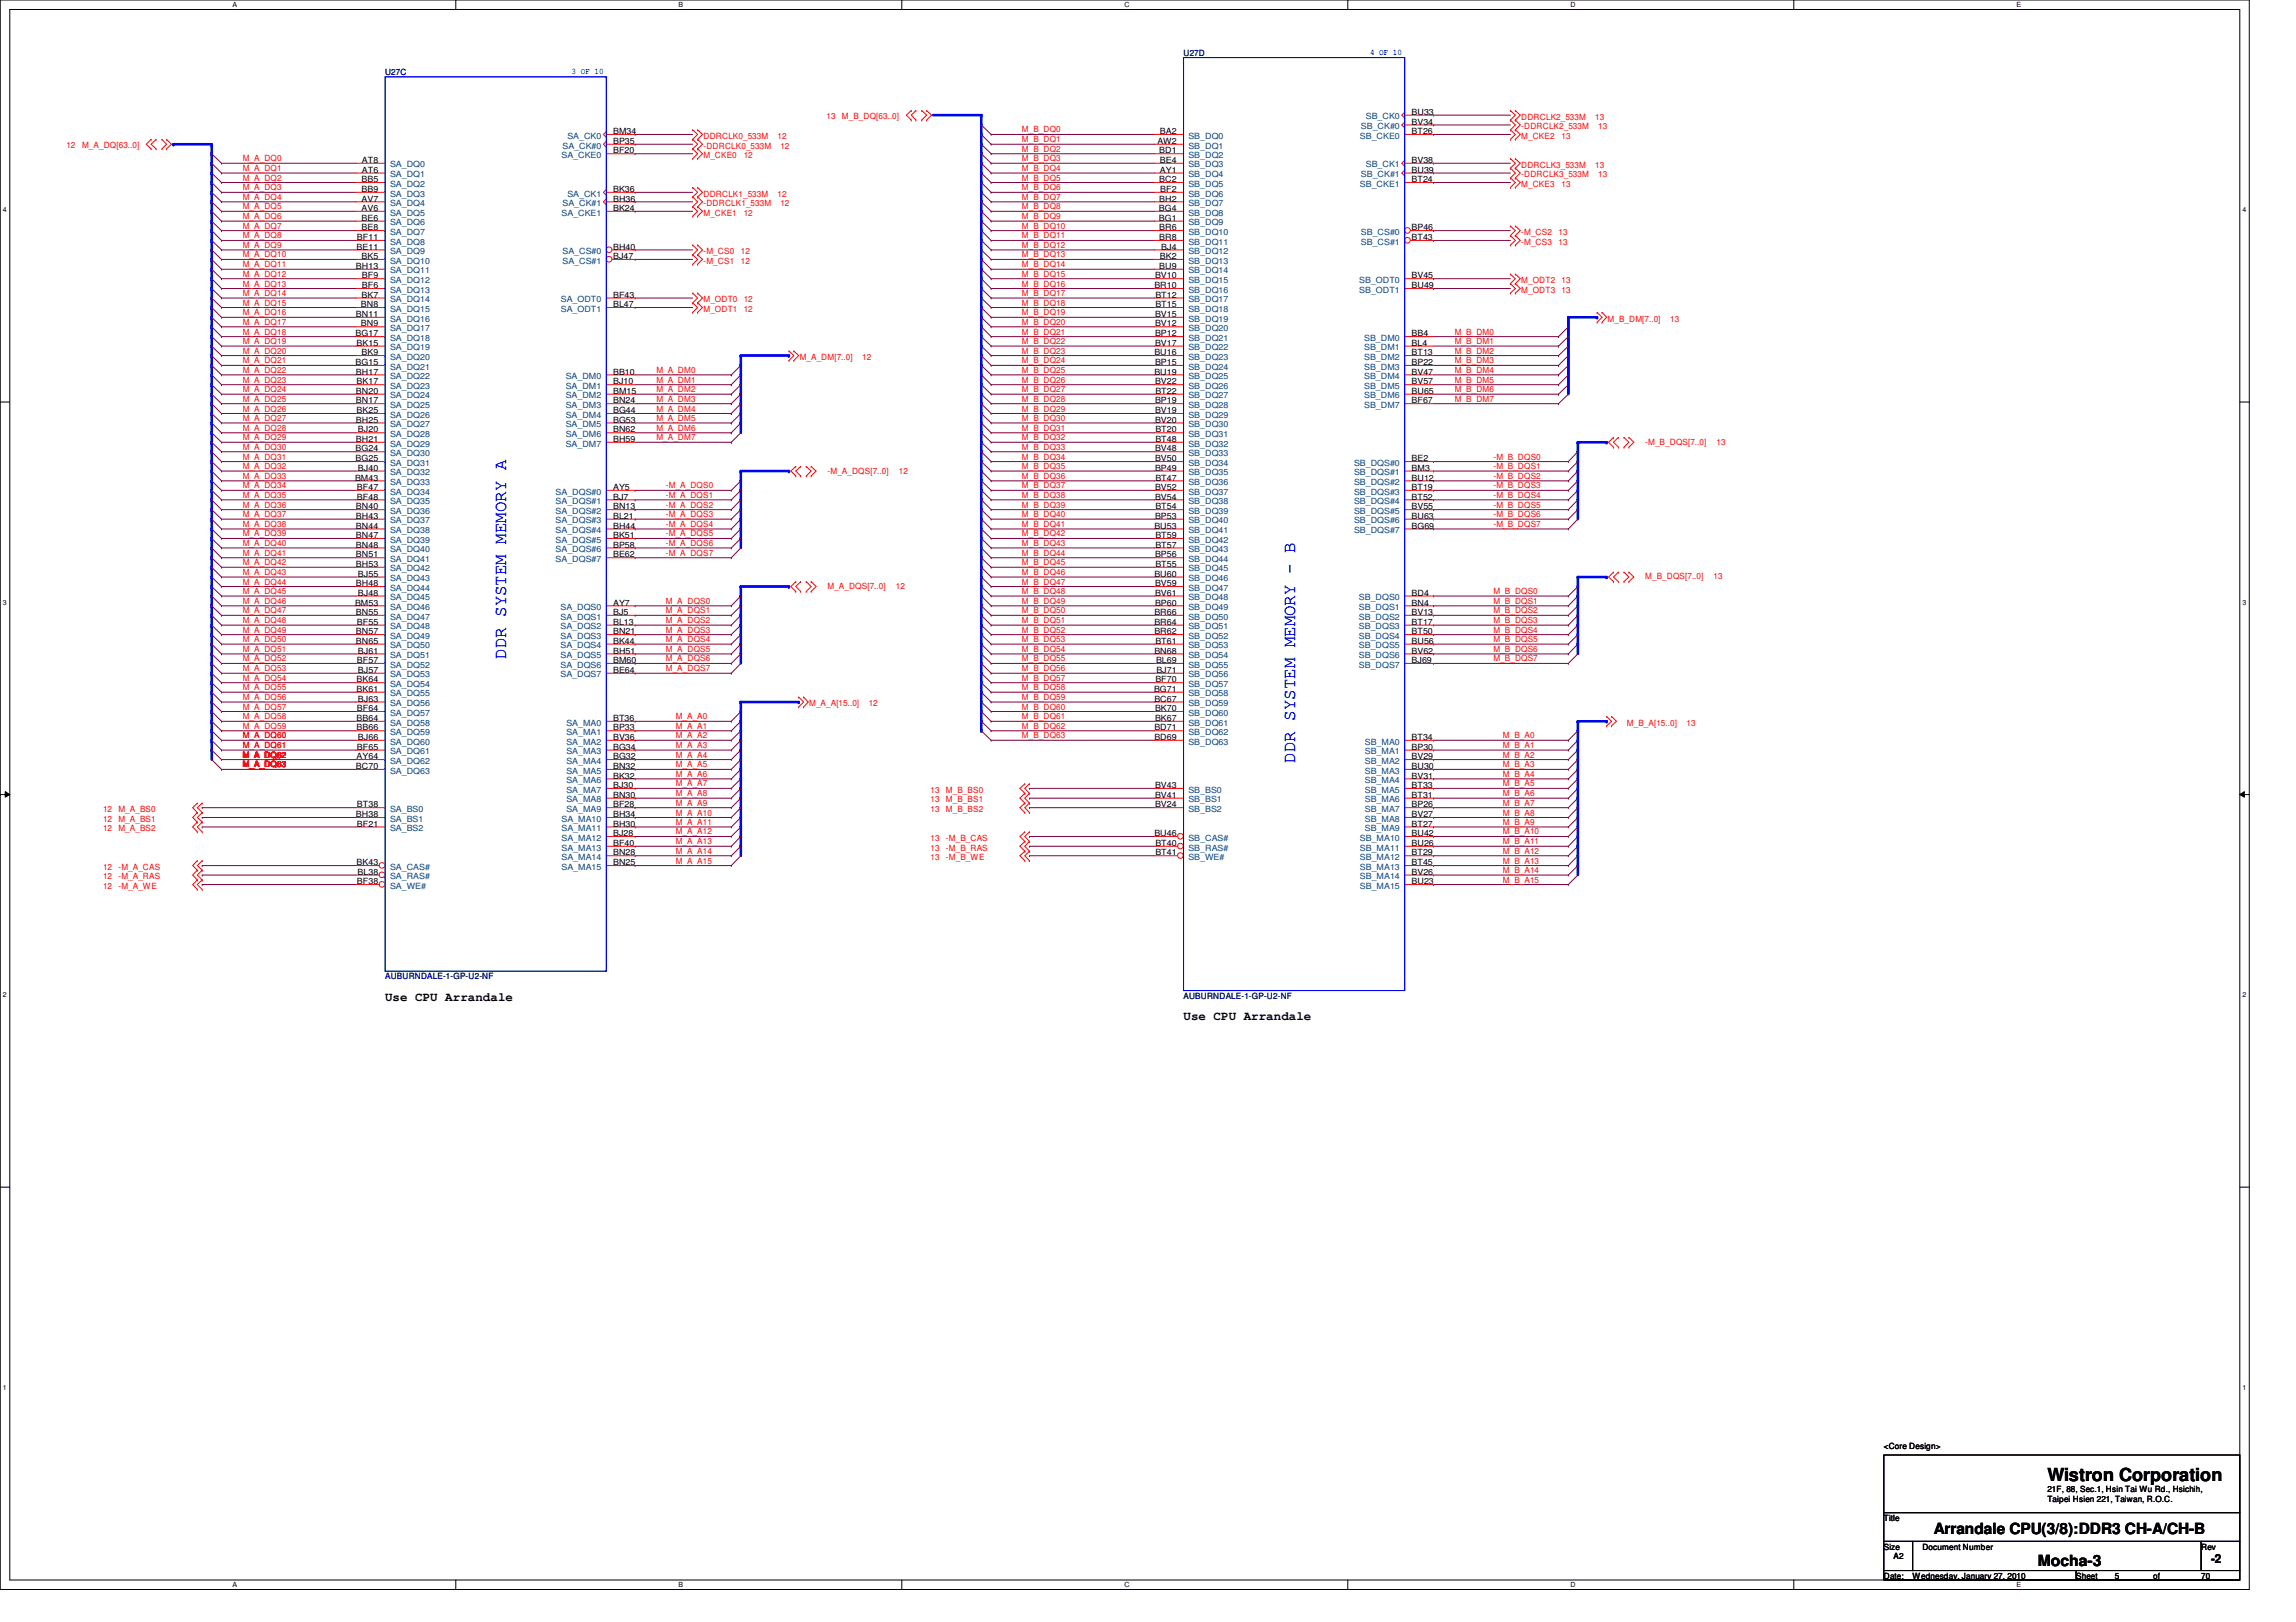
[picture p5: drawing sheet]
<svg xmlns="http://www.w3.org/2000/svg" width="297mm" height="210mm" viewBox="0 0 297 210" stroke-linecap="round" stroke-linejoin="round" font-family="sans-serif">
<defs><g id="words">
<g font-size="2.3" fill="#00f">
<text x="65.5" y="85.3" transform="rotate(-90 65.5 85.3)">DDR SYSTEM MEMORY A</text>
<text x="167.6" y="98.7" transform="rotate(-90 167.6 98.7)">DDR SYSTEM MEMORY - B</text>
</g>
<text font-size="2.3" x="264.9" y="191.7">Wistron Corporation</text>
<g font-size="2">
<text x="250.2" y="198.5">Arrandale CPU(3/8):DDR3 CH-A/CH-B</text>
<text x="263.6" y="202.6">Mocha-3</text>
</g>
<g font-size="1.6">
<text x="49.8" y="129.5">Use CPU Arrandale</text>
<text x="153.1" y="132">Use CPU Arrandale</text>
<text x="286" y="202.3">-2</text>
</g>
<g font-size="1.1" fill="#000080">
<text x="49.8" y="9.7">U27C</text>
<text x="153.1" y="7.3">U27D</text>
<text x="49.8" y="126.7">AUBURNDALE-1-GP-U2-NF</text>
<text x="153.1" y="129.2">AUBURNDALE-1-GP-U2-NF</text>
</g>
<g font-size="1.1" fill="#00f">
<text x="74" y="9.6">3 OF 10</text>
<text x="177.2" y="7.2">4 OF 10</text>
</g>
<g font-size="1.1" fill="#004080">
<text x="73.4" y="17.9">SA_CK0</text>
<text x="153.8" y="17.9">SB_DQ0</text>
<text x="175.9" y="17.9">SB_CKE0</text>
<text x="176.1" y="16.7">SB_CK#0</text>
<text x="176.7" y="15.5">SB_CK0</text>
<text x="50.5" y="21.7">SA_DQ0</text>
<text x="50.5" y="22.9">SA_DQ1</text>
<text x="72.6" y="20.4">SA_CKE0</text>
<text x="72.8" y="19.2">SA_CK#0</text>
<text x="153.8" y="19.2">SB_DQ1</text>
<text x="153.8" y="20.4">SB_DQ2</text>
<text x="153.8" y="21.7">SB_DQ3</text>
<text x="153.8" y="22.9">SB_DQ4</text>
<text x="176.1" y="22.9">SB_CK#1</text>
<text x="176.7" y="21.7">SB_CK1</text>
<text x="50.5" y="24.2">SA_DQ2</text>
<text x="50.5" y="25.4">SA_DQ3</text>
<text x="50.5" y="26.7">SA_DQ4</text>
<text x="50.5" y="27.9">SA_DQ5</text>
<text x="50.5" y="29.2">SA_DQ6</text>
<text x="72.6" y="27.9">SA_CKE1</text>
<text x="72.8" y="26.7">SA_CK#1</text>
<text x="73.4" y="25.4">SA_CK1</text>
<text x="153.8" y="24.2">SB_DQ5</text>
<text x="153.8" y="25.4">SB_DQ6</text>
<text x="153.8" y="26.7">SB_DQ7</text>
<text x="153.8" y="27.9">SB_DQ8</text>
<text x="153.8" y="29.2">SB_DQ9</text>
<text x="175.9" y="24.2">SB_CKE1</text>
<text x="50.5" y="30.4">SA_DQ7</text>
<text x="50.5" y="31.7">SA_DQ8</text>
<text x="50.5" y="32.9">SA_DQ9</text>
<text x="50.5" y="34.1">SA_DQ10</text>
<text x="50.5" y="35.4">SA_DQ11</text>
<text x="72.8" y="32.9">SA_CS#0</text>
<text x="72.8" y="34.1">SA_CS#1</text>
<text x="153.8" y="30.4">SB_DQ10</text>
<text x="153.8" y="31.7">SB_DQ11</text>
<text x="153.8" y="32.9">SB_DQ12</text>
<text x="153.8" y="34.1">SB_DQ13</text>
<text x="153.8" y="35.4">SB_DQ14</text>
<text x="176.1" y="30.4">SB_CS#0</text>
<text x="176.1" y="31.7">SB_CS#1</text>
<text x="50.5" y="36.6">SA_DQ12</text>
<text x="50.5" y="37.9">SA_DQ13</text>
<text x="50.5" y="39.1">SA_DQ14</text>
<text x="50.5" y="40.3">SA_DQ15</text>
<text x="50.5" y="41.6">SA_DQ16</text>
<text x="72.6" y="39.1">SA_ODT0</text>
<text x="72.6" y="40.3">SA_ODT1</text>
<text x="153.8" y="36.6">SB_DQ15</text>
<text x="153.8" y="37.9">SB_DQ16</text>
<text x="153.8" y="39.1">SB_DQ17</text>
<text x="153.8" y="40.3">SB_DQ18</text>
<text x="153.8" y="41.6">SB_DQ19</text>
<text x="175.8" y="36.6">SB_ODT0</text>
<text x="175.8" y="37.9">SB_ODT1</text>
<text x="50.5" y="42.8">SA_DQ17</text>
<text x="50.5" y="44.1">SA_DQ18</text>
<text x="50.5" y="45.3">SA_DQ19</text>
<text x="50.5" y="46.6">SA_DQ20</text>
<text x="50.5" y="47.8">SA_DQ21</text>
<text x="153.8" y="42.8">SB_DQ20</text>
<text x="153.8" y="44.1">SB_DQ21</text>
<text x="153.8" y="45.3">SB_DQ22</text>
<text x="153.8" y="46.6">SB_DQ23</text>
<text x="153.8" y="47.8">SB_DQ24</text>
<text x="176.5" y="44.1">SB_DM0</text>
<text x="176.5" y="45.3">SB_DM1</text>
<text x="176.5" y="46.6">SB_DM2</text>
<text x="176.5" y="47.8">SB_DM3</text>
<text x="50.5" y="49.1">SA_DQ22</text>
<text x="50.5" y="50.3">SA_DQ23</text>
<text x="50.5" y="51.6">SA_DQ24</text>
<text x="50.5" y="52.8">SA_DQ25</text>
<text x="73.2" y="49.1">SA_DM0</text>
<text x="73.2" y="50.3">SA_DM1</text>
<text x="73.2" y="51.6">SA_DM2</text>
<text x="73.2" y="52.8">SA_DM3</text>
<text x="153.8" y="49.1">SB_DQ25</text>
<text x="153.8" y="50.3">SB_DQ26</text>
<text x="153.8" y="51.6">SB_DQ27</text>
<text x="153.8" y="52.8">SB_DQ28</text>
<text x="176.5" y="49.1">SB_DM4</text>
<text x="176.5" y="50.3">SB_DM5</text>
<text x="176.5" y="51.6">SB_DM6</text>
<text x="176.5" y="52.8">SB_DM7</text>
<text x="50.5" y="54.1">SA_DQ26</text>
<text x="50.5" y="55.3">SA_DQ27</text>
<text x="50.5" y="56.6">SA_DQ28</text>
<text x="50.5" y="57.8">SA_DQ29</text>
<text x="50.5" y="59">SA_DQ30</text>
<text x="73.2" y="54.1">SA_DM4</text>
<text x="73.2" y="55.3">SA_DM5</text>
<text x="73.2" y="56.6">SA_DM6</text>
<text x="73.2" y="57.8">SA_DM7</text>
<text x="153.8" y="54.1">SB_DQ29</text>
<text x="153.8" y="55.3">SB_DQ30</text>
<text x="153.8" y="56.6">SB_DQ31</text>
<text x="153.8" y="57.8">SB_DQ32</text>
<text x="153.8" y="59">SB_DQ33</text>
<text x="50.5" y="60.3">SA_DQ31</text>
<text x="50.5" y="61.5">SA_DQ32</text>
<text x="50.5" y="62.8">SA_DQ33</text>
<text x="50.5" y="64">SA_DQ34</text>
<text x="50.5" y="65.2">SA_DQ35</text>
<text x="71.9" y="64">SA_DQS#0</text>
<text x="71.9" y="65.2">SA_DQS#1</text>
<text x="153.8" y="60.3">SB_DQ34</text>
<text x="153.8" y="61.5">SB_DQ35</text>
<text x="153.8" y="62.8">SB_DQ36</text>
<text x="153.8" y="64">SB_DQ37</text>
<text x="153.8" y="65.2">SB_DQ38</text>
<text x="175.2" y="65.2">SB_DQS#4</text>
<text x="175.2" y="60.3">SB_DQS#0</text>
<text x="175.2" y="61.5">SB_DQS#1</text>
<text x="175.2" y="62.8">SB_DQS#2</text>
<text x="175.2" y="64">SB_DQS#3</text>
<text x="50.5" y="66.5">SA_DQ36</text>
<text x="50.5" y="67.7">SA_DQ37</text>
<text x="50.5" y="69">SA_DQ38</text>
<text x="50.5" y="70.2">SA_DQ39</text>
<text x="50.5" y="71.5">SA_DQ40</text>
<text x="71.9" y="66.5">SA_DQS#2</text>
<text x="71.9" y="67.7">SA_DQS#3</text>
<text x="71.9" y="69">SA_DQS#4</text>
<text x="71.9" y="70.2">SA_DQS#5</text>
<text x="71.9" y="71.5">SA_DQS#6</text>
<text x="153.8" y="66.5">SB_DQ39</text>
<text x="153.8" y="67.7">SB_DQ40</text>
<text x="153.8" y="69">SB_DQ41</text>
<text x="153.8" y="70.2">SB_DQ42</text>
<text x="153.8" y="71.5">SB_DQ43</text>
<text x="175.2" y="66.5">SB_DQS#5</text>
<text x="175.2" y="67.7">SB_DQS#6</text>
<text x="175.2" y="69">SB_DQS#7</text>
<text x="50.5" y="72.7">SA_DQ41</text>
<text x="50.5" y="74">SA_DQ42</text>
<text x="50.5" y="75.2">SA_DQ43</text>
<text x="50.5" y="76.5">SA_DQ44</text>
<text x="50.5" y="77.7">SA_DQ45</text>
<text x="71.9" y="72.7">SA_DQS#7</text>
<text x="153.8" y="72.7">SB_DQ44</text>
<text x="153.8" y="74">SB_DQ45</text>
<text x="153.8" y="75.2">SB_DQ46</text>
<text x="153.8" y="76.5">SB_DQ47</text>
<text x="153.8" y="77.7">SB_DQ48</text>
<text x="175.8" y="77.7">SB_DQS0</text>
<text x="50.5" y="79">SA_DQ46</text>
<text x="50.5" y="80.2">SA_DQ47</text>
<text x="50.5" y="81.4">SA_DQ48</text>
<text x="50.5" y="82.7">SA_DQ49</text>
<text x="50.5" y="83.9">SA_DQ50</text>
<text x="72.5" y="79">SA_DQS0</text>
<text x="72.5" y="80.2">SA_DQS1</text>
<text x="72.5" y="81.4">SA_DQS2</text>
<text x="72.5" y="82.7">SA_DQS3</text>
<text x="72.5" y="83.9">SA_DQS4</text>
<text x="153.8" y="79">SB_DQ49</text>
<text x="153.8" y="80.2">SB_DQ50</text>
<text x="153.8" y="81.4">SB_DQ51</text>
<text x="153.8" y="82.7">SB_DQ52</text>
<text x="153.8" y="83.9">SB_DQ53</text>
<text x="175.8" y="82.7">SB_DQS4</text>
<text x="175.8" y="83.9">SB_DQS5</text>
<text x="175.8" y="79">SB_DQS1</text>
<text x="175.8" y="80.2">SB_DQS2</text>
<text x="175.8" y="81.4">SB_DQS3</text>
<text x="50.5" y="85.2">SA_DQ51</text>
<text x="50.5" y="86.4">SA_DQ52</text>
<text x="50.5" y="87.7">SA_DQ53</text>
<text x="50.5" y="88.9">SA_DQ54</text>
<text x="72.5" y="85.2">SA_DQS5</text>
<text x="72.5" y="86.4">SA_DQS6</text>
<text x="72.5" y="87.7">SA_DQS7</text>
<text x="153.8" y="85.2">SB_DQ54</text>
<text x="153.8" y="86.4">SB_DQ55</text>
<text x="153.8" y="87.7">SB_DQ56</text>
<text x="153.8" y="88.9">SB_DQ57</text>
<text x="175.8" y="85.2">SB_DQS6</text>
<text x="175.8" y="86.4">SB_DQS7</text>
<text x="50.5" y="90.1">SA_DQ55</text>
<text x="50.5" y="91.4">SA_DQ56</text>
<text x="50.5" y="92.6">SA_DQ57</text>
<text x="50.5" y="93.9">SA_DQ58</text>
<text x="50.5" y="95.1">SA_DQ59</text>
<text x="73.3" y="93.9">SA_MA0</text>
<text x="73.3" y="95.1">SA_MA1</text>
<text x="153.8" y="90.1">SB_DQ58</text>
<text x="153.8" y="91.4">SB_DQ59</text>
<text x="153.8" y="92.6">SB_DQ60</text>
<text x="153.8" y="93.9">SB_DQ61</text>
<text x="153.8" y="95.1">SB_DQ62</text>
<text x="50.5" y="96.4">SA_DQ60</text>
<text x="50.5" y="97.6">SA_DQ61</text>
<text x="50.5" y="98.8">SA_DQ62</text>
<text x="50.5" y="100.1">SA_DQ63</text>
<text x="73.3" y="96.4">SA_MA2</text>
<text x="73.3" y="97.6">SA_MA3</text>
<text x="73.3" y="98.8">SA_MA4</text>
<text x="73.3" y="100.1">SA_MA5</text>
<text x="73.3" y="101.3">SA_MA6</text>
<text x="153.8" y="96.4">SB_DQ63</text>
<text x="176.6" y="96.4">SB_MA0</text>
<text x="176.6" y="97.6">SB_MA1</text>
<text x="176.6" y="98.8">SB_MA2</text>
<text x="176.6" y="100.1">SB_MA3</text>
<text x="176.6" y="101.3">SB_MA4</text>
<text x="50.5" y="105.1">SA_BS0</text>
<text x="50.5" y="106.3">SA_BS1</text>
<text x="50.5" y="107.6">SA_BS2</text>
<text x="72.6" y="106.3">SA_MA10</text>
<text x="72.6" y="107.6">SA_MA11</text>
<text x="73.3" y="102.6">SA_MA7</text>
<text x="73.3" y="103.8">SA_MA8</text>
<text x="73.3" y="105.1">SA_MA9</text>
<text x="153.8" y="102.6">SB_BS0</text>
<text x="153.8" y="103.8">SB_BS1</text>
<text x="153.8" y="105.1">SB_BS2</text>
<text x="176.6" y="102.6">SB_MA5</text>
<text x="176.6" y="103.8">SB_MA6</text>
<text x="176.6" y="105.1">SB_MA7</text>
<text x="176.6" y="106.3">SB_MA8</text>
<text x="176.6" y="107.6">SB_MA9</text>
<text x="50.5" y="112.6">SA_CAS#</text>
<text x="50.5" y="113.8">SA_RAS#</text>
<text x="72.6" y="108.8">SA_MA12</text>
<text x="72.6" y="110.1">SA_MA13</text>
<text x="72.6" y="111.3">SA_MA14</text>
<text x="72.6" y="112.6">SA_MA15</text>
<text x="153.8" y="108.8">SB_CAS#</text>
<text x="153.8" y="110.1">SB_RAS#</text>
<text x="153.8" y="111.3">SB_WE#</text>
<text x="175.9" y="108.8">SB_MA10</text>
<text x="175.9" y="110.1">SB_MA11</text>
<text x="175.9" y="111.3">SB_MA12</text>
<text x="175.9" y="112.6">SB_MA13</text>
<text x="175.9" y="113.8">SB_MA14</text>
<text x="50.5" y="115">SA_WE#</text>
<text x="175.9" y="115">SB_MA15</text>
</g>
<g font-size="1.1">
<text x="79.3" y="17.4">BM34</text>
<text x="150.1" y="17.4">BA2</text>
<text x="182.6" y="14.9">BU33</text>
<text x="182.6" y="16.1">BV34</text>
<text x="182.6" y="17.4">BT26</text>
<text x="46.8" y="23.6">BB5</text>
<text x="46.8" y="21.1">AT8</text>
<text x="46.8" y="22.4">AT6</text>
<text x="79.3" y="18.6">BP35</text>
<text x="79.3" y="19.9">BF20</text>
<text x="149.7" y="18.6">AW2</text>
<text x="150" y="19.9">BD1</text>
<text x="150" y="23.6">BC2</text>
<text x="150.1" y="21.1">BE4</text>
<text x="150.1" y="22.4">AY1</text>
<text x="182.6" y="21.1">BV38</text>
<text x="182.6" y="22.4">BU39</text>
<text x="182.6" y="23.6">BT24</text>
<text x="46.8" y="24.8">BB9</text>
<text x="46.8" y="26.1">AV7</text>
<text x="46.8" y="27.3">AV6</text>
<text x="46.8" y="28.6">BE6</text>
<text x="46.8" y="29.8">BE8</text>
<text x="79.3" y="24.8">BK36</text>
<text x="79.3" y="26.1">BH36</text>
<text x="79.3" y="27.3">BK24</text>
<text x="149.9" y="27.3">BG4</text>
<text x="149.9" y="28.6">BG1</text>
<text x="150" y="26.1">BH2</text>
<text x="150" y="29.8">BR6</text>
<text x="150.1" y="24.8">BF2</text>
<text x="182.6" y="29.8">BP46</text>
<text x="46.1" y="34.8">BH13</text>
<text x="46.1" y="32.3">BE11</text>
<text x="46.2" y="31.1">BF11</text>
<text x="46.8" y="33.5">BK5</text>
<text x="79.3" y="32.3">BH40</text>
<text x="79.3" y="33.5">BJ47</text>
<text x="150" y="31.1">BR8</text>
<text x="150" y="34.8">BU9</text>
<text x="150.1" y="33.5">BK2</text>
<text x="150.2" y="32.3">BJ4</text>
<text x="182.6" y="31.1">BT43</text>
<text x="46.1" y="41">BN11</text>
<text x="46.7" y="39.8">BN8</text>
<text x="46.8" y="38.5">BK7</text>
<text x="46.8" y="36">BF9</text>
<text x="46.8" y="37.3">BF6</text>
<text x="79.3" y="38.5">BF43</text>
<text x="79.3" y="39.8">BL47</text>
<text x="149.3" y="37.3">BR10</text>
<text x="149.4" y="36">BV10</text>
<text x="149.4" y="41">BV15</text>
<text x="149.5" y="38.5">BT12</text>
<text x="149.5" y="39.8">BT15</text>
<text x="182.6" y="36">BV45</text>
<text x="182.6" y="37.3">BU49</text>
<text x="46" y="43.5">BG17</text>
<text x="46" y="47.2">BG15</text>
<text x="46.1" y="44.7">BK15</text>
<text x="46.7" y="42.2">BN9</text>
<text x="46.8" y="46">BK9</text>
<text x="149.3" y="46">BU16</text>
<text x="149.4" y="42.2">BV12</text>
<text x="149.4" y="43.5">BP12</text>
<text x="149.4" y="44.7">BV17</text>
<text x="149.4" y="47.2">BP15</text>
<text x="182.6" y="43.5">BB4</text>
<text x="182.6" y="44.7">BL4</text>
<text x="182.6" y="46">BT13</text>
<text x="182.6" y="47.2">BP22</text>
<text x="46.1" y="48.5">BH17</text>
<text x="46.1" y="51">BN20</text>
<text x="46.1" y="52.2">BN17</text>
<text x="46.1" y="49.7">BK17</text>
<text x="46.1" y="53.5">BK25</text>
<text x="79.3" y="48.5">BB10</text>
<text x="79.3" y="49.7">BJ10</text>
<text x="79.3" y="51">BM15</text>
<text x="79.3" y="52.2">BN24</text>
<text x="79.3" y="53.5">BG44</text>
<text x="149.3" y="48.5">BU19</text>
<text x="149.4" y="49.7">BV22</text>
<text x="149.4" y="52.2">BP19</text>
<text x="149.4" y="53.5">BV19</text>
<text x="149.5" y="51">BT22</text>
<text x="182.6" y="48.5">BV47</text>
<text x="182.6" y="49.7">BV57</text>
<text x="182.6" y="51">BU65</text>
<text x="182.6" y="52.2">BF67</text>
<text x="46" y="58.4">BG24</text>
<text x="46" y="59.7">BG25</text>
<text x="46.1" y="54.7">BH25</text>
<text x="46.1" y="57.2">BH21</text>
<text x="46.3" y="56">BJ20</text>
<text x="79.3" y="54.7">BG53</text>
<text x="79.3" y="56">BN62</text>
<text x="79.3" y="57.2">BH59</text>
<text x="149.4" y="54.7">BV20</text>
<text x="149.4" y="58.4">BV48</text>
<text x="149.4" y="59.7">BV50</text>
<text x="149.5" y="56">BT20</text>
<text x="149.5" y="57.2">BT48</text>
<text x="182.6" y="59.7">BE2</text>
<text x="45.9" y="62.2">BM43</text>
<text x="46.1" y="65.9">BN40</text>
<text x="46.2" y="63.4">BF47</text>
<text x="46.2" y="64.6">BF48</text>
<text x="46.3" y="60.9">BJ40</text>
<text x="79.3" y="63.4">AY5</text>
<text x="79.3" y="64.6">BJ7</text>
<text x="79.3" y="65.9">BN13</text>
<text x="149.4" y="60.9">BP49</text>
<text x="149.4" y="63.4">BV52</text>
<text x="149.4" y="64.6">BV54</text>
<text x="149.5" y="62.2">BT47</text>
<text x="149.5" y="65.9">BT54</text>
<text x="182.6" y="64.6">BT52</text>
<text x="182.6" y="65.9">BV55</text>
<text x="182.6" y="60.9">BM3</text>
<text x="182.6" y="62.2">BU12</text>
<text x="182.6" y="63.4">BT19</text>
<text x="46.1" y="67.1">BH43</text>
<text x="46.1" y="68.4">BN44</text>
<text x="46.1" y="69.6">BN47</text>
<text x="46.1" y="70.9">BN48</text>
<text x="79.3" y="67.1">BL21</text>
<text x="79.3" y="68.4">BH44</text>
<text x="79.3" y="69.6">BK51</text>
<text x="79.3" y="70.9">BP58</text>
<text x="149.3" y="68.4">BU53</text>
<text x="149.4" y="67.1">BP53</text>
<text x="149.5" y="69.6">BT59</text>
<text x="149.5" y="70.9">BT57</text>
<text x="182.6" y="67.1">BU63</text>
<text x="182.6" y="68.4">BG69</text>
<text x="46.1" y="72.1">BN51</text>
<text x="46.1" y="73.4">BH53</text>
<text x="46.1" y="75.9">BH48</text>
<text x="46.3" y="74.6">BJ55</text>
<text x="46.3" y="77.1">BJ48</text>
<text x="79.3" y="72.1">BE62</text>
<text x="149.3" y="74.6">BU60</text>
<text x="149.4" y="72.1">BP56</text>
<text x="149.4" y="75.9">BV59</text>
<text x="149.4" y="77.1">BV61</text>
<text x="149.5" y="73.4">BT55</text>
<text x="182.6" y="77.1">BD4</text>
<text x="45.9" y="78.4">BM53</text>
<text x="46.1" y="79.6">BN55</text>
<text x="46.1" y="82.1">BN57</text>
<text x="46.1" y="83.3">BN65</text>
<text x="46.2" y="80.9">BF55</text>
<text x="79.3" y="78.4">AY7</text>
<text x="79.3" y="79.6">BJ5</text>
<text x="79.3" y="80.9">BL13</text>
<text x="79.3" y="82.1">BN21</text>
<text x="79.3" y="83.3">BK44</text>
<text x="149.3" y="79.6">BR66</text>
<text x="149.3" y="80.9">BR64</text>
<text x="149.3" y="82.1">BR62</text>
<text x="149.4" y="78.4">BP60</text>
<text x="149.5" y="83.3">BT61</text>
<text x="182.6" y="82.1">BT50</text>
<text x="182.6" y="83.3">BU56</text>
<text x="182.6" y="78.4">BN4</text>
<text x="182.6" y="79.6">BV13</text>
<text x="182.6" y="80.9">BT17</text>
<text x="46.1" y="88.3">BK64</text>
<text x="46.1" y="89.5">BK61</text>
<text x="46.2" y="85.8">BF57</text>
<text x="46.3" y="84.6">BJ61</text>
<text x="46.3" y="87.1">BJ57</text>
<text x="79.3" y="84.6">BH51</text>
<text x="79.3" y="85.8">BM60</text>
<text x="79.3" y="87.1">BE64</text>
<text x="149.3" y="89.5">BG71</text>
<text x="149.3" y="84.6">BN68</text>
<text x="149.5" y="88.3">BF70</text>
<text x="149.6" y="85.8">BL69</text>
<text x="149.6" y="87.1">BJ71</text>
<text x="182.6" y="84.6">BV62</text>
<text x="182.6" y="85.8">BJ69</text>
<text x="46.1" y="93.3">BB64</text>
<text x="46.1" y="94.5">BB66</text>
<text x="46.2" y="92">BF64</text>
<text x="46.3" y="90.8">BJ63</text>
<text x="46.3" y="95.8">BJ66</text>
<text x="79.3" y="93.3">BT36</text>
<text x="79.3" y="94.5">BP33</text>
<text x="79.3" y="95.8">BV36</text>
<text x="149.3" y="90.8">BC67</text>
<text x="149.3" y="94.5">BD71</text>
<text x="149.3" y="95.8">BD69</text>
<text x="149.4" y="92">BK70</text>
<text x="149.4" y="93.3">BK67</text>
<text x="182.6" y="95.8">BT34</text>
<text x="46.1" y="99.5">BC70</text>
<text x="46.1" y="98.3">AY64</text>
<text x="46.2" y="97">BF65</text>
<text x="79.3" y="97">BG34</text>
<text x="79.3" y="98.3">BG32</text>
<text x="79.3" y="99.5">BN32</text>
<text x="79.3" y="100.8">BK32</text>
<text x="79.3" y="102">BJ30</text>
<text x="149.4" y="102">BV43</text>
<text x="182.6" y="97">BP30</text>
<text x="182.6" y="98.3">BV29</text>
<text x="182.6" y="99.5">BU30</text>
<text x="182.6" y="100.8">BV31</text>
<text x="182.6" y="102">BT33</text>
<text x="46.1" y="105.7">BH38</text>
<text x="46.2" y="104.5">BT38</text>
<text x="46.2" y="107">BF21</text>
<text x="79.3" y="103.3">BN30</text>
<text x="79.3" y="104.5">BF28</text>
<text x="79.3" y="105.7">BH34</text>
<text x="79.3" y="107">BH30</text>
<text x="149.4" y="103.3">BV41</text>
<text x="149.4" y="104.5">BV24</text>
<text x="182.6" y="103.3">BT31</text>
<text x="182.6" y="104.5">BP26</text>
<text x="182.6" y="105.7">BV27</text>
<text x="182.6" y="107">BT27</text>
<text x="46.1" y="112">BK43</text>
<text x="46.3" y="113.2">BL38</text>
<text x="79.3" y="108.2">BJ28</text>
<text x="79.3" y="109.5">BF40</text>
<text x="79.3" y="110.7">BN28</text>
<text x="79.3" y="112">BN25</text>
<text x="149.3" y="108.2">BU46</text>
<text x="149.5" y="109.5">BT40</text>
<text x="149.5" y="110.7">BT41</text>
<text x="182.6" y="108.2">BU42</text>
<text x="182.6" y="109.5">BU26</text>
<text x="182.6" y="110.7">BT29</text>
<text x="182.6" y="112">BT45</text>
<text x="182.6" y="113.2">BV26</text>
<text x="46.2" y="114.4">BF38</text>
<text x="182.6" y="114.4">BU23</text>
<text x="243.7" y="187.5">&lt;Core Design&gt;</text>
<text x="243.7" y="196.8">Title</text>
<text x="264.9" y="193.1">21F, 88, Sec.1, Hsin Tai Wu Rd., Hsichih,</text>
<text x="264.9" y="194.4">Taipei Hsien 221, Taiwan, R.O.C.</text>
<text x="243.7" y="200.5">Size</text>
<text x="245" y="201.8">A2</text>
<text x="248.7" y="200.5">Document Number</text>
<text x="284.8" y="200.5">Rev</text>
<text x="243.7" y="204.3">Date:</text>
<text x="247.4" y="204.3">Wednesday, January 27, 2010</text>
<text x="268.6" y="204.3">Sheet</text>
<text x="273.6" y="204.3">5</text>
<text x="278.6" y="204.3">of</text>
<text x="284.8" y="204.3">70</text>
</g>
<g font-size="1.1" fill="#f00">
<text x="91" y="17.9">DDRCLK0_533M</text>
<text x="100.6" y="17.9">12</text>
<text x="106.9" y="15.4">13</text>
<text x="108.9" y="15.4">M_B_DQ[63..0]</text>
<text x="132.2" y="17.1">M_B_DQ0</text>
<text x="196.8" y="17.9">M_CKE2</text>
<text x="196.8" y="15.5">DDRCLK2_533M</text>
<text x="196.8" y="16.7">-DDRCLK2_533M</text>
<text x="202" y="17.9">13</text>
<text x="206.4" y="15.5">13</text>
<text x="206.8" y="16.7">13</text>
<text x="8.6" y="19.1">12</text>
<text x="10.6" y="19.1">M_A_DQ[63..0]</text>
<text x="31.4" y="20.9">M_A_DQ0</text>
<text x="31.4" y="22.1">M_A_DQ1</text>
<text x="31.4" y="23.4">M_A_DQ2</text>
<text x="91" y="20.4">M_CKE0</text>
<text x="91" y="19.2">-DDRCLK0_533M</text>
<text x="96.2" y="20.4">12</text>
<text x="101" y="19.2">12</text>
<text x="132.2" y="18.4">M_B_DQ1</text>
<text x="132.2" y="19.6">M_B_DQ2</text>
<text x="132.2" y="20.9">M_B_DQ3</text>
<text x="132.2" y="22.1">M_B_DQ4</text>
<text x="132.2" y="23.4">M_B_DQ5</text>
<text x="196.8" y="21.7">DDRCLK3_533M</text>
<text x="196.8" y="22.9">-DDRCLK3_533M</text>
<text x="206.4" y="21.7">13</text>
<text x="206.8" y="22.9">13</text>
<text x="31.4" y="24.6">M_A_DQ3</text>
<text x="31.4" y="25.9">M_A_DQ4</text>
<text x="31.4" y="27.1">M_A_DQ5</text>
<text x="31.4" y="28.4">M_A_DQ6</text>
<text x="31.4" y="29.6">M_A_DQ7</text>
<text x="91" y="27.9">M_CKE1</text>
<text x="91" y="25.4">DDRCLK1_533M</text>
<text x="91" y="26.7">-DDRCLK1_533M</text>
<text x="96.2" y="27.9">12</text>
<text x="100.6" y="25.4">12</text>
<text x="101" y="26.7">12</text>
<text x="132.2" y="24.6">M_B_DQ6</text>
<text x="132.2" y="25.9">M_B_DQ7</text>
<text x="132.2" y="27.1">M_B_DQ8</text>
<text x="132.2" y="28.4">M_B_DQ9</text>
<text x="132.2" y="29.6">M_B_DQ10</text>
<text x="196.8" y="24.2">M_CKE3</text>
<text x="202" y="24.2">13</text>
<text x="31.4" y="30.9">M_A_DQ8</text>
<text x="31.4" y="32.1">M_A_DQ9</text>
<text x="31.4" y="33.3">M_A_DQ10</text>
<text x="31.4" y="34.6">M_A_DQ11</text>
<text x="31.4" y="35.8">M_A_DQ12</text>
<text x="91" y="32.9">-M_CS0</text>
<text x="91" y="34.2">-M_CS1</text>
<text x="95.8" y="32.9">12</text>
<text x="95.8" y="34.2">12</text>
<text x="132.2" y="30.9">M_B_DQ11</text>
<text x="132.2" y="32.1">M_B_DQ12</text>
<text x="132.2" y="33.3">M_B_DQ13</text>
<text x="132.2" y="34.6">M_B_DQ14</text>
<text x="132.2" y="35.8">M_B_DQ15</text>
<text x="196.8" y="30.4">-M_CS2</text>
<text x="196.8" y="31.7">-M_CS3</text>
<text x="201.6" y="30.4">13</text>
<text x="201.6" y="31.7">13</text>
<text x="31.4" y="37.1">M_A_DQ13</text>
<text x="31.4" y="38.3">M_A_DQ14</text>
<text x="31.4" y="39.5">M_A_DQ15</text>
<text x="31.4" y="40.8">M_A_DQ16</text>
<text x="91" y="39.1">M_ODT0</text>
<text x="91" y="40.4">M_ODT1</text>
<text x="96.2" y="39.1">12</text>
<text x="96.2" y="40.4">12</text>
<text x="132.2" y="37.1">M_B_DQ16</text>
<text x="132.2" y="38.3">M_B_DQ17</text>
<text x="132.2" y="39.5">M_B_DQ18</text>
<text x="132.2" y="40.8">M_B_DQ19</text>
<text x="196.8" y="36.6">M_ODT2</text>
<text x="196.8" y="37.9">M_ODT3</text>
<text x="202" y="36.6">13</text>
<text x="202" y="37.9">13</text>
<text x="208" y="41.6">M_B_DM[7..0]</text>
<text x="216.1" y="41.6">13</text>
<text x="31.4" y="42">M_A_DQ17</text>
<text x="31.4" y="43.3">M_A_DQ18</text>
<text x="31.4" y="44.5">M_A_DQ19</text>
<text x="31.4" y="45.8">M_A_DQ20</text>
<text x="31.4" y="47">M_A_DQ21</text>
<text x="103.5" y="46.6">M_A_DM[7..0]</text>
<text x="111.5" y="46.6">12</text>
<text x="132.2" y="42">M_B_DQ20</text>
<text x="132.2" y="43.3">M_B_DQ21</text>
<text x="132.2" y="44.5">M_B_DQ22</text>
<text x="132.2" y="45.8">M_B_DQ23</text>
<text x="132.2" y="47">M_B_DQ24</text>
<text x="188.2" y="44.5">M_B_DM1</text>
<text x="188.2" y="45.8">M_B_DM2</text>
<text x="188.2" y="47">M_B_DM3</text>
<text x="188.2" y="43.3">M_B_DM0</text>
<text x="31.4" y="48.3">M_A_DQ22</text>
<text x="31.4" y="49.5">M_A_DQ23</text>
<text x="31.4" y="50.8">M_A_DQ24</text>
<text x="31.4" y="52">M_A_DQ25</text>
<text x="31.4" y="53.3">M_A_DQ26</text>
<text x="84.9" y="48.3">M_A_DM0</text>
<text x="84.9" y="49.5">M_A_DM1</text>
<text x="84.9" y="50.8">M_A_DM2</text>
<text x="84.9" y="52">M_A_DM3</text>
<text x="84.9" y="53.3">M_A_DM4</text>
<text x="132.2" y="48.3">M_B_DQ25</text>
<text x="132.2" y="49.5">M_B_DQ26</text>
<text x="132.2" y="50.8">M_B_DQ27</text>
<text x="132.2" y="52">M_B_DQ28</text>
<text x="132.2" y="53.3">M_B_DQ29</text>
<text x="188.2" y="52">M_B_DM7</text>
<text x="188.2" y="48.3">M_B_DM4</text>
<text x="188.2" y="49.5">M_B_DM5</text>
<text x="188.2" y="50.8">M_B_DM6</text>
<text x="31.4" y="54.5">M_A_DQ27</text>
<text x="31.4" y="55.8">M_A_DQ28</text>
<text x="31.4" y="57">M_A_DQ29</text>
<text x="31.4" y="58.2">M_A_DQ30</text>
<text x="31.4" y="59.5">M_A_DQ31</text>
<text x="84.9" y="54.5">M_A_DM5</text>
<text x="84.9" y="55.8">M_A_DM6</text>
<text x="84.9" y="57">M_A_DM7</text>
<text x="132.2" y="57">M_B_DQ32</text>
<text x="132.2" y="58.2">M_B_DQ33</text>
<text x="132.2" y="59.5">M_B_DQ34</text>
<text x="132.2" y="54.5">M_B_DQ30</text>
<text x="132.2" y="55.8">M_B_DQ31</text>
<text x="193.2" y="59.5">-M_B_DQS0</text>
<text x="212.8" y="57.5">-M_B_DQS[7..0]</text>
<text x="222.1" y="57.5">13</text>
<text x="31.4" y="60.7">M_A_DQ32</text>
<text x="31.4" y="62">M_A_DQ33</text>
<text x="31.4" y="63.2">M_A_DQ34</text>
<text x="31.4" y="64.4">M_A_DQ35</text>
<text x="31.4" y="65.7">M_A_DQ36</text>
<text x="86.1" y="63.2">-M_A_DQS0</text>
<text x="86.1" y="64.4">-M_A_DQS1</text>
<text x="86.1" y="65.7">-M_A_DQS2</text>
<text x="107.1" y="61.3">-M_A_DQS[7..0]</text>
<text x="116.3" y="61.3">12</text>
<text x="132.2" y="60.7">M_B_DQ35</text>
<text x="132.2" y="62">M_B_DQ36</text>
<text x="132.2" y="63.2">M_B_DQ37</text>
<text x="132.2" y="64.4">M_B_DQ38</text>
<text x="132.2" y="65.7">M_B_DQ39</text>
<text x="193.2" y="60.7">-M_B_DQS1</text>
<text x="193.2" y="62">-M_B_DQS2</text>
<text x="193.2" y="63.2">-M_B_DQS3</text>
<text x="193.2" y="64.4">-M_B_DQS4</text>
<text x="193.2" y="65.7">-M_B_DQS5</text>
<text x="31.4" y="66.9">M_A_DQ37</text>
<text x="31.4" y="68.2">M_A_DQ38</text>
<text x="31.4" y="69.4">M_A_DQ39</text>
<text x="31.4" y="70.7">M_A_DQ40</text>
<text x="31.4" y="71.9">M_A_DQ41</text>
<text x="86.1" y="66.9">-M_A_DQS3</text>
<text x="86.1" y="68.2">-M_A_DQS4</text>
<text x="86.1" y="69.4">-M_A_DQS5</text>
<text x="86.1" y="70.7">-M_A_DQS6</text>
<text x="86.1" y="71.9">-M_A_DQS7</text>
<text x="132.2" y="66.9">M_B_DQ40</text>
<text x="132.2" y="68.2">M_B_DQ41</text>
<text x="132.2" y="69.4">M_B_DQ42</text>
<text x="132.2" y="70.7">M_B_DQ43</text>
<text x="132.2" y="71.9">M_B_DQ44</text>
<text x="193.2" y="66.9">-M_B_DQS6</text>
<text x="193.2" y="68.2">-M_B_DQS7</text>
<text x="31.4" y="73.2">M_A_DQ42</text>
<text x="31.4" y="74.4">M_A_DQ43</text>
<text x="31.4" y="75.6">M_A_DQ44</text>
<text x="31.4" y="76.9">M_A_DQ45</text>
<text x="107.1" y="76.2">M_A_DQS[7..0]</text>
<text x="115.9" y="76.2">12</text>
<text x="132.2" y="73.2">M_B_DQ45</text>
<text x="132.2" y="74.4">M_B_DQ46</text>
<text x="132.2" y="75.6">M_B_DQ47</text>
<text x="132.2" y="76.9">M_B_DQ48</text>
<text x="193.2" y="76.9">M_B_DQS0</text>
<text x="212.8" y="75">M_B_DQS[7..0]</text>
<text x="221.7" y="75">13</text>
<text x="31.4" y="78.1">M_A_DQ46</text>
<text x="31.4" y="79.4">M_A_DQ47</text>
<text x="31.4" y="80.6">M_A_DQ48</text>
<text x="31.4" y="81.9">M_A_DQ49</text>
<text x="31.4" y="83.1">M_A_DQ50</text>
<text x="86.1" y="78.1">M_A_DQS0</text>
<text x="86.1" y="79.4">M_A_DQS1</text>
<text x="86.1" y="80.6">M_A_DQS2</text>
<text x="86.1" y="81.9">M_A_DQS3</text>
<text x="86.1" y="83.1">M_A_DQS4</text>
<text x="132.2" y="78.1">M_B_DQ49</text>
<text x="132.2" y="79.4">M_B_DQ50</text>
<text x="132.2" y="80.6">M_B_DQ51</text>
<text x="132.2" y="81.9">M_B_DQ52</text>
<text x="132.2" y="83.1">M_B_DQ53</text>
<text x="193.2" y="78.1">M_B_DQS1</text>
<text x="193.2" y="79.4">M_B_DQS2</text>
<text x="193.2" y="80.6">M_B_DQS3</text>
<text x="193.2" y="81.9">M_B_DQS4</text>
<text x="193.2" y="83.1">M_B_DQS5</text>
<text x="31.4" y="84.4">M_A_DQ51</text>
<text x="31.4" y="85.6">M_A_DQ52</text>
<text x="31.4" y="86.9">M_A_DQ53</text>
<text x="31.4" y="88.1">M_A_DQ54</text>
<text x="31.4" y="89.3">M_A_DQ55</text>
<text x="86.1" y="86.9">M_A_DQS7</text>
<text x="86.1" y="84.4">M_A_DQS5</text>
<text x="86.1" y="85.6">M_A_DQS6</text>
<text x="132.2" y="84.4">M_B_DQ54</text>
<text x="132.2" y="85.6">M_B_DQ55</text>
<text x="132.2" y="86.9">M_B_DQ56</text>
<text x="132.2" y="88.1">M_B_DQ57</text>
<text x="132.2" y="89.3">M_B_DQ58</text>
<text x="193.2" y="84.4">M_B_DQS6</text>
<text x="193.2" y="85.6">M_B_DQS7</text>
<text x="31.4" y="90.6">M_A_DQ56</text>
<text x="31.4" y="91.8">M_A_DQ57</text>
<text x="31.4" y="93.1">M_A_DQ58</text>
<text x="31.4" y="94.3">M_A_DQ59</text>
<text x="31.4" y="95.5">M_A_DQ60</text>
<text x="87.4" y="93.1">M_A_A0</text>
<text x="87.4" y="94.3">M_A_A1</text>
<text x="87.4" y="95.5">M_A_A2</text>
<text x="104.7" y="91.4">M_A_A[15..0]</text>
<text x="112.4" y="91.4">12</text>
<text x="132.2" y="90.6">M_B_DQ59</text>
<text x="132.2" y="91.8">M_B_DQ60</text>
<text x="132.2" y="93.1">M_B_DQ61</text>
<text x="132.2" y="94.3">M_B_DQ62</text>
<text x="132.2" y="95.5">M_B_DQ63</text>
<text x="194.4" y="95.5">M_B_A0</text>
<text x="210.5" y="93.9">M_B_A[15..0]</text>
<text x="218.2" y="93.9">13</text>
<text x="31.4" y="96.8">M_A_DQ61</text>
<text x="31.4" y="98">M_A_DQ62</text>
<text x="31.4" y="99.3">M_A_DQ63</text>
<text x="87.4" y="96.8">M_A_A3</text>
<text x="87.4" y="98">M_A_A4</text>
<text x="87.4" y="99.3">M_A_A5</text>
<text x="87.4" y="100.5">M_A_A6</text>
<text x="87.4" y="101.8">M_A_A7</text>
<text x="194.4" y="96.8">M_B_A1</text>
<text x="194.4" y="98">M_B_A2</text>
<text x="194.4" y="99.3">M_B_A3</text>
<text x="194.4" y="100.5">M_B_A4</text>
<text x="194.4" y="101.8">M_B_A5</text>
<text x="13.3" y="105.1">12</text>
<text x="13.3" y="106.3">12</text>
<text x="13.3" y="107.6">12</text>
<text x="15.3" y="105.1">M_A_BS0</text>
<text x="15.3" y="106.3">M_A_BS1</text>
<text x="15.3" y="107.6">M_A_BS2</text>
<text x="87.4" y="103">M_A_A8</text>
<text x="87.4" y="104.3">M_A_A9</text>
<text x="87.4" y="105.5">M_A_A10</text>
<text x="87.4" y="106.8">M_A_A11</text>
<text x="87.4" y="108">M_A_A12</text>
<text x="120.4" y="102.6">13</text>
<text x="120.4" y="103.8">13</text>
<text x="120.4" y="105.1">13</text>
<text x="122.4" y="102.6">M_B_BS0</text>
<text x="122.4" y="103.8">M_B_BS1</text>
<text x="122.4" y="105.1">M_B_BS2</text>
<text x="194.4" y="108">M_B_A10</text>
<text x="194.4" y="103">M_B_A6</text>
<text x="194.4" y="104.3">M_B_A7</text>
<text x="194.4" y="105.5">M_B_A8</text>
<text x="194.4" y="106.8">M_B_A9</text>
<text x="13.3" y="112.6">12</text>
<text x="13.3" y="113.8">12</text>
<text x="15.3" y="112.6">-M_A_CAS</text>
<text x="15.3" y="113.8">-M_A_RAS</text>
<text x="87.4" y="109.3">M_A_A13</text>
<text x="87.4" y="110.5">M_A_A14</text>
<text x="87.4" y="111.8">M_A_A15</text>
<text x="120.4" y="108.8">13</text>
<text x="120.4" y="110.1">13</text>
<text x="120.4" y="111.3">13</text>
<text x="122.4" y="108.8">-M_B_CAS</text>
<text x="122.4" y="110.1">-M_B_RAS</text>
<text x="122.4" y="111.3">-M_B_WE</text>
<text x="194.4" y="109.3">M_B_A11</text>
<text x="194.4" y="110.5">M_B_A12</text>
<text x="194.4" y="111.8">M_B_A13</text>
<text x="194.4" y="113">M_B_A14</text>
<text x="13.3" y="115.1">12</text>
<text x="15.3" y="115.1">-M_A_WE</text>
<text x="194.4" y="114.2">M_B_A15</text>
</g>
<g font-size=".9">
<text x="30.1" y=".9">A</text>
<text x="87.8" y=".9">B</text>
<text x="145.5" y=".9">C</text>
<text x="203.2" y=".9">D</text>
<text x="260.9" y=".9">E</text>
<text x=".4" y="27.4">4</text>
<text x="290.1" y="27.4">4</text>
<text x=".4" y="78.2">3</text>
<text x="290.1" y="78.2">3</text>
<text x=".4" y="129">2</text>
<text x="290.1" y="129">2</text>
<text x=".4" y="179.8">1</text>
<text x="290.1" y="179.8">1</text>
<text x="30.1" y="205.4">A</text>
<text x="87.8" y="205.4">B</text>
<text x="145.5" y="205.4">C</text>
<text x="203.2" y="205.4">D</text>
<text x="260.9" y="205.4">E</text>
</g>
</g></defs>
<path d="M0 0h291v205.7h-291zM1.3 1.2h288.5v203.3h-288.5z" fill="none" stroke="#000" stroke-width=".13"/>
<g fill="#fff">
<path d="M30.1 .1h.5v1h-.5z"/>
<path d="M30.1 204.6h.5v1h-.5z"/>
</g>
<path d="M59 0v1.2M59 204.5v1.2" fill="none" stroke="#000" stroke-width=".13"/>
<g fill="#fff">
<path d="M87.8 .1h.6v1h-.6z"/>
<path d="M87.8 204.6h.6v1h-.6z"/>
</g>
<path d="M116.7 0v1.2M116.7 204.5v1.2" fill="none" stroke="#000" stroke-width=".13"/>
<g fill="#fff">
<path d="M145.5 .1h.6v1h-.6z"/>
<path d="M145.5 204.6h.6v1h-.6z"/>
</g>
<path d="M174.4 0v1.2M174.4 204.5v1.2" fill="none" stroke="#000" stroke-width=".13"/>
<g fill="#fff">
<path d="M203.2 .1h.6v1h-.6z"/>
<path d="M203.2 204.6h.6v1h-.6z"/>
</g>
<path d="M232.1 0v1.2M232.1 204.5v1.2" fill="none" stroke="#000" stroke-width=".13"/>
<g fill="#fff">
<path d="M260.9 .1h.6v1h-.6z"/>
<path d="M260.9 204.6h.6v1h-.6z"/>
<path d="M.4 26.6h.5v1h-.5z"/>
<path d="M290.1 26.6h.5v1h-.5z"/>
<path d="M.4 77.4h.5v1h-.5z"/>
<path d="M290.1 77.4h.5v1h-.5z"/>
</g>
<path d="M0 52h1.3M289.8 52h1.2" fill="none" stroke="#000" stroke-width=".13"/>
<g fill="#fff">
<path d="M.4 128.2h.5v1h-.5z"/>
<path d="M290.1 128.2h.5v1h-.5z"/>
</g>
<path d="M0 102.8h1.3M.7 102.4l.6 .4-.6 .4zM289.8 102.8l.6-.4v.8zM289.8 102.8h1.2" fill="none" stroke="#000" stroke-width=".13"/>
<path d="M.7 102.4l.6 .4-.6 .4zM289.8 102.8l.6-.4v.8z" fill="#000"/>
<g fill="#fff">
<path d="M.4 179h.5v1h-.5z"/>
<path d="M290.1 179h.5v1h-.5z"/>
</g>
<path d="M0 153.6h1.3M289.8 153.6h1.2" fill="none" stroke="#000" stroke-width=".13"/>
<g fill="none" stroke="#800040" stroke-width=".13">
<path d="M185.5 14.9h.1M185.5 16.2h.1M185.5 17.4h.1M185.5 14.9h9.9M185.5 16.2h9.9M185.5 17.4h9.9M185.5 29.8h.1M185.5 29.8h9.9M28.7 48.5h.1M28.7 49.8h.1M28.7 51h.1M28.7 52.2h.1"/>
<path d="M28.7 53.5h.1M28.7 54.7h.1M28.7 56h.1M28.7 57.2h.1M28.7 58.5h.1M28.7 59.7h.1M28.7 57.2h17.4M28.7 58.5h17.4M28.7 59.7h17.4M28.7 48.5h17.4M28.7 49.8h17.4M28.7 51h17.4"/>
<path d="M28.7 52.2h17.4M28.7 53.5h17.4M28.7 54.7h17.4M28.7 56h17.4M128.2 57.2h.1M128.2 58.5h.1M128.2 59.7h.1M128.2 57.2h21.2M128.2 58.5h21.2M128.2 59.7h21.2M28.7 61h.1M28.7 62.2h.1"/>
<path d="M28.7 63.5h.1M28.7 64.7h.1M28.7 66h.1M28.7 67.2h.1M28.7 68.5h.1M28.7 69.7h.1M28.7 70.9h.1M28.7 72.2h.1M28.7 73.4h.1M28.7 74.7h.1M28.7 75.9h.1M28.7 77.1h.1"/>
<path d="M28.7 78.4h.1M28.7 79.6h.1M28.7 61h17.4M28.7 62.2h17.4M28.7 63.5h17.4M28.7 64.7h17.4M28.7 66h17.4M28.7 67.2h17.4M28.7 68.5h17.4M28.7 69.7h17.4M28.7 70.9h17.4M28.7 72.2h17.4"/>
<path d="M28.7 73.4h17.4M28.7 74.7h17.4M28.7 75.9h17.4M28.7 77.1h17.4M28.7 78.4h17.4M28.7 79.6h17.4M128.2 61h.1M128.2 62.2h.1M128.2 63.5h.1M128.2 64.7h.1M128.2 66h.1M128.2 67.2h.1"/>
<path d="M128.2 68.5h.1M128.2 69.7h.1M128.2 70.9h.1M128.2 72.2h.1M128.2 73.4h.1M128.2 74.7h.1M128.2 75.9h.1M128.2 77.1h.1M128.2 78.4h.1M128.2 79.6h.1M128.2 61h21.2M128.2 62.2h21.2"/>
<path d="M128.2 63.5h21.2M128.2 64.7h21.2M128.2 66h21.2M128.2 67.2h21.2M128.2 68.5h21.2M128.2 69.7h21.2M128.2 70.9h21.2M128.2 72.2h21.2M128.2 73.4h21.2M128.2 74.7h21.2M128.2 75.9h21.2M128.2 77.1h21.2"/>
<path d="M128.2 78.4h21.2M128.2 79.6h21.2M28.7 80.9h.1M28.7 82.1h.1M28.7 83.4h.1M28.7 84.6h.1M28.7 85.9h.1M28.7 87.1h.1M28.7 88.3h.1M28.7 89.6h.1M28.7 90.8h.1M28.7 92.1h.1"/>
<path d="M28.7 93.3h.1M28.7 94.6h.1M28.7 80.9h17.4M28.7 82.1h17.4M28.7 83.4h17.4M28.7 84.6h17.4M28.7 85.9h17.4M28.7 87.1h17.4M28.7 88.3h17.4M28.7 89.6h17.4M28.7 90.8h17.4M28.7 92.1h17.4"/>
<path d="M28.7 93.3h17.4M28.7 94.6h17.4M128.2 80.9h.1M128.2 82.1h.1M128.2 83.4h.1M128.2 84.6h.1M128.2 85.9h.1M128.2 87.1h.1M128.2 88.3h.1M128.2 89.6h.1M128.2 90.8h.1M128.2 92.1h.1"/>
<path d="M128.2 93.3h.1M128.2 94.6h.1M128.2 95.8h.1M128.2 80.9h21.2M128.2 82.1h21.2M128.2 83.4h21.2M128.2 84.6h21.2M128.2 85.9h21.2M128.2 87.1h21.2M128.2 88.3h21.2M128.2 89.6h21.2M128.2 90.8h21.2"/>
<path d="M128.2 92.1h21.2M128.2 93.3h21.2M128.2 94.6h21.2M128.2 95.8h21.2M133.2 104.5h.1M133.2 108.2h.1M133.2 109.5h.1M133.2 110.7h.1M133.2 108.2h16.2M133.2 104.5h16.2M133.2 109.5h16.2M133.2 110.7h16.2"/>
<path d="M185.5 108.2h.1M185.5 109.5h.1M185.5 110.7h.1M185.5 112h.1M185.5 113.2h.1M185.5 108.2h17.4M185.5 109.5h17.4M185.5 110.7h17.4M185.5 112h17.4M185.5 113.2h17.4"/>
</g>
<path d="M22.4 18.7h5" fill="none" stroke="#00f" stroke-width=".34"/>
<circle cx="22.4" cy="18.7" r=".17" fill="#00f"/>
<g fill="none" stroke="#800040" stroke-width=".13">
<path d="M82.2 17.4h.1M82.2 18.7h.1M82.2 19.9h.1M82.2 17.4h7.4M82.2 18.7h7.4M82.2 19.9h7.4M128.2 17.4h.1M128.2 18.7h.1M128.2 19.9h.1M128.2 17.4h21.2M128.2 18.7h21.2M128.2 19.9h21.2"/>
<path d="M28.7 21.1h.1M28.7 22.4h.1M28.7 23.6h.1M28.7 24.9h.1M28.7 26.1h.1M28.7 27.3h.1M28.7 28.6h.1M28.7 29.8h.1M28.7 31.1h.1M28.7 32.3h.1M28.7 33.6h.1M28.7 34.8h.1"/>
<path d="M28.7 36.1h.1M28.7 37.3h.1M28.7 38.6h.1M28.7 39.8h.1M28.7 21.1h17.4M28.7 22.4h17.4M28.7 23.6h17.4M28.7 24.9h17.4M28.7 26.1h17.4M28.7 27.3h17.4M28.7 28.6h17.4M28.7 29.8h17.4"/>
<path d="M28.7 31.1h17.4M28.7 32.3h17.4M28.7 33.6h17.4M28.7 34.8h17.4M28.7 36.1h17.4M28.7 37.3h17.4M28.7 38.6h17.4M28.7 39.8h17.4M82.2 24.9h.1M82.2 26.1h.1M82.2 27.3h.1M82.2 32.3h.1"/>
<path d="M82.2 33.6h.1M82.2 38.6h.1M82.2 39.8h.1M82.2 24.9h7.4M82.2 26.1h7.4M82.2 27.3h7.4M82.2 32.3h7.4M82.2 33.6h7.4M82.2 38.6h7.4M82.2 39.8h7.4M128.2 21.1h.1M128.2 22.4h.1"/>
<path d="M128.2 23.6h.1M128.2 24.9h.1M128.2 26.1h.1M128.2 27.3h.1M128.2 28.6h.1M128.2 29.8h.1M128.2 31.1h.1M128.2 32.3h.1M128.2 33.6h.1M128.2 34.8h.1M128.2 36.1h.1M128.2 37.3h.1"/>
<path d="M128.2 38.6h.1M128.2 39.8h.1M128.2 21.1h21.2M128.2 22.4h21.2M128.2 23.6h21.2M128.2 24.9h21.2M128.2 26.1h21.2M128.2 27.3h21.2M128.2 28.6h21.2M128.2 29.8h21.2M128.2 31.1h21.2M128.2 32.3h21.2"/>
<path d="M128.2 33.6h21.2M128.2 34.8h21.2M128.2 36.1h21.2M128.2 37.3h21.2M128.2 38.6h21.2M128.2 39.8h21.2M185.5 31.1h.1M185.5 36.1h.1M185.5 37.3h.1M185.5 21.1h.1M185.5 22.4h.1M185.5 23.6h.1"/>
<path d="M185.5 21.1h9.9M185.5 22.4h9.9M185.5 23.6h9.9M185.5 31.1h9.9M185.5 36.1h9.9M185.5 37.3h9.9M28.7 41.1h.1M28.7 42.3h.1M28.7 43.6h.1M28.7 44.8h.1M28.7 46h.1M28.7 47.3h.1"/>
<path d="M28.7 41.1h17.4M28.7 42.3h17.4M28.7 43.6h17.4M28.7 44.8h17.4M28.7 46h17.4M28.7 47.3h17.4M82.2 48.5h12.4M82.2 49.8h12.4M82.2 51h12.4M82.2 52.2h12.4M82.2 53.5h12.4M82.2 54.7h12.4"/>
<path d="M82.2 56h12.4M82.2 57.2h12.4M94.6 48.5h.1M94.6 49.8h.1M94.6 51h.1M94.6 52.2h.1M94.6 53.5h.1M94.6 54.7h.1M94.6 56h.1M94.6 57.2h.1M128.2 41.1h.1M128.2 42.3h.1"/>
<path d="M128.2 43.6h.1M128.2 44.8h.1M128.2 46h.1M128.2 47.3h.1M128.2 48.5h.1M128.2 49.8h.1M128.2 51h.1M128.2 52.2h.1M128.2 53.5h.1M128.2 54.7h.1M128.2 56h.1M128.2 41.1h21.2"/>
<path d="M128.2 42.3h21.2M128.2 43.6h21.2M128.2 44.8h21.2M128.2 46h21.2M128.2 47.3h21.2M128.2 48.5h21.2M128.2 49.8h21.2M128.2 51h21.2M128.2 52.2h21.2M128.2 53.5h21.2M128.2 54.7h21.2M128.2 56h21.2"/>
<path d="M185.5 59.7h.1M185.5 43.6h16.1M185.5 44.8h16.1M185.5 46h16.1M185.5 47.3h16.1M185.5 59.7h17.4M185.5 48.5h16.1M185.5 49.8h16.1M185.5 51h16.1M185.5 52.2h16.1M201.6 52.2h.1M201.6 44.8h.1"/>
<path d="M201.6 46h.1M201.6 47.3h.1M201.6 43.6h.1M201.6 48.5h.1M201.6 49.8h.1M201.6 51h.1M82.2 63.5h.1M82.2 64.7h.1M82.2 66h.1M82.2 67.2h.1M82.2 68.5h.1M82.2 69.7h.1"/>
<path d="M82.2 70.9h.1M82.2 72.2h.1M82.2 78.4h.1M82.2 79.6h.1M82.2 63.5h12.4M82.2 64.7h12.4M82.2 66h12.4M82.2 67.2h12.4M82.2 68.5h12.4M82.2 69.7h12.4M82.2 70.9h12.4M82.2 72.2h12.4"/>
<path d="M82.2 78.4h12.4M82.2 79.6h12.4M185.5 61h.1M185.5 62.2h.1M185.5 63.5h.1M185.5 64.7h.1M185.5 66h.1M185.5 67.2h.1M185.5 68.5h.1M185.5 77.1h.1M185.5 78.4h.1M185.5 79.6h.1"/>
<path d="M185.5 63.5h17.4M185.5 64.7h17.4M185.5 66h17.4M185.5 67.2h17.4M185.5 68.5h17.4M185.5 78.4h17.4M185.5 79.6h17.4M185.5 61h17.4M185.5 62.2h17.4M185.5 77.1h17.4M82.2 87.1h.1M82.2 93.3h.1"/>
<path d="M82.2 94.6h.1M82.2 95.8h.1M82.2 97.1h.1M82.2 98.3h.1M82.2 99.6h.1M82.2 80.9h.1M82.2 82.1h.1M82.2 83.4h.1M82.2 84.6h.1M82.2 85.9h.1M82.2 87.1h12.4M82.2 93.3h12.4"/>
<path d="M82.2 94.6h12.4M82.2 95.8h12.4M82.2 97.1h12.4M82.2 98.3h12.4M82.2 99.6h12.4M82.2 80.9h12.4M82.2 82.1h12.4M82.2 83.4h12.4M82.2 84.6h12.4M82.2 85.9h12.4M185.5 80.9h.1M185.5 82.1h.1"/>
<path d="M185.5 83.4h.1M185.5 84.6h.1M185.5 85.9h.1M185.5 95.8h.1M185.5 97.1h.1M185.5 98.3h.1M185.5 99.6h.1M185.5 95.8h17.4M185.5 97.1h17.4M185.5 98.3h17.4M185.5 99.6h17.4M185.5 80.9h17.4"/>
<path d="M185.5 82.1h17.4M185.5 83.4h17.4M185.5 84.6h17.4M185.5 85.9h17.4M26.2 113.2h.1M26.2 114.5h.1M26.2 113.2h19.9M26.2 114.5h19.9M82.2 100.8h.1M82.2 102h.1M82.2 103.3h.1M82.2 104.5h.1"/>
<path d="M82.2 105.8h.1M82.2 107h.1M82.2 108.2h.1M82.2 109.5h.1M82.2 110.7h.1M82.2 100.8h12.4M82.2 102h12.4M82.2 103.3h12.4M82.2 104.5h12.4M82.2 105.8h12.4M82.2 107h12.4M82.2 108.2h12.4"/>
<path d="M82.2 109.5h12.4M82.2 110.7h12.4M133.2 102h.1M133.2 103.3h.1M133.2 102h16.2M133.2 103.3h16.2M185.5 100.8h.1M185.5 102h.1M185.5 103.3h.1M185.5 104.5h.1M185.5 105.8h.1M185.5 107h.1"/>
<path d="M185.5 100.8h17.4M185.5 102h17.4M185.5 103.3h17.4M185.5 104.5h17.4M185.5 105.8h17.4M185.5 107h17.4"/>
</g>
<path d="M27.4 97.1v1.2" fill="none" stroke="#00f" stroke-width=".34"/>
<circle cx="27.4" cy="97.1" r=".17" fill="#00f"/>
<path d="M27.4 18.7v1.2" fill="none" stroke="#00f" stroke-width=".34"/>
<circle cx="27.4" cy="18.7" r=".17" fill="#00f"/>
<path d="M27.4 19.9v1.2" fill="none" stroke="#00f" stroke-width=".34"/>
<circle cx="27.4" cy="19.9" r=".17" fill="#00f"/>
<path d="M27.4 24.9v1.2" fill="none" stroke="#00f" stroke-width=".34"/>
<circle cx="27.4" cy="24.9" r=".17" fill="#00f"/>
<path d="M27.4 21.1v1.3" fill="none" stroke="#00f" stroke-width=".34"/>
<circle cx="27.4" cy="21.1" r=".17" fill="#00f"/>
<path d="M27.4 23.6v1.3" fill="none" stroke="#00f" stroke-width=".34"/>
<circle cx="27.4" cy="23.6" r=".17" fill="#00f"/>
<path d="M27.4 22.4v1.2" fill="none" stroke="#00f" stroke-width=".34"/>
<circle cx="27.4" cy="22.4" r=".17" fill="#00f"/>
<path d="M27.4 27.3v1.3" fill="none" stroke="#00f" stroke-width=".34"/>
<circle cx="27.4" cy="27.3" r=".17" fill="#00f"/>
<path d="M27.4 26.1v1.2" fill="none" stroke="#00f" stroke-width=".34"/>
<circle cx="27.4" cy="26.1" r=".17" fill="#00f"/>
<path d="M27.4 29.8v1.3" fill="none" stroke="#00f" stroke-width=".34"/>
<circle cx="27.4" cy="29.8" r=".17" fill="#00f"/>
<path d="M27.4 28.6v1.2" fill="none" stroke="#00f" stroke-width=".34"/>
<circle cx="27.4" cy="28.6" r=".17" fill="#00f"/>
<path d="M27.4 37.3v1.3" fill="none" stroke="#00f" stroke-width=".34"/>
<circle cx="27.4" cy="37.3" r=".17" fill="#00f"/>
<path d="M27.4 31.1v1.2" fill="none" stroke="#00f" stroke-width=".34"/>
<circle cx="27.4" cy="31.1" r=".17" fill="#00f"/>
<path d="M27.4 33.6v1.2" fill="none" stroke="#00f" stroke-width=".34"/>
<circle cx="27.4" cy="33.6" r=".17" fill="#00f"/>
<path d="M27.4 32.3v1.3" fill="none" stroke="#00f" stroke-width=".34"/>
<circle cx="27.4" cy="32.3" r=".17" fill="#00f"/>
<path d="M27.4 36.1v1.2" fill="none" stroke="#00f" stroke-width=".34"/>
<circle cx="27.4" cy="36.1" r=".17" fill="#00f"/>
<path d="M27.4 34.8v1.3" fill="none" stroke="#00f" stroke-width=".34"/>
<circle cx="27.4" cy="34.8" r=".17" fill="#00f"/>
<path d="M27.4 39.8v1.3" fill="none" stroke="#00f" stroke-width=".34"/>
<circle cx="27.4" cy="39.8" r=".17" fill="#00f"/>
<path d="M27.4 38.6v1.2" fill="none" stroke="#00f" stroke-width=".34"/>
<circle cx="27.4" cy="38.6" r=".17" fill="#00f"/>
<path d="M27.4 46v1.3" fill="none" stroke="#00f" stroke-width=".34"/>
<circle cx="27.4" cy="46" r=".17" fill="#00f"/>
<path d="M27.4 42.3v1.3" fill="none" stroke="#00f" stroke-width=".34"/>
<circle cx="27.4" cy="42.3" r=".17" fill="#00f"/>
<path d="M27.4 41.1v1.2" fill="none" stroke="#00f" stroke-width=".34"/>
<circle cx="27.4" cy="41.1" r=".17" fill="#00f"/>
<path d="M27.4 44.8v1.2" fill="none" stroke="#00f" stroke-width=".34"/>
<circle cx="27.4" cy="44.8" r=".17" fill="#00f"/>
<path d="M27.4 43.6v1.2" fill="none" stroke="#00f" stroke-width=".34"/>
<circle cx="27.4" cy="43.6" r=".17" fill="#00f"/>
<path d="M27.4 48.5v1.3" fill="none" stroke="#00f" stroke-width=".34"/>
<circle cx="27.4" cy="48.5" r=".17" fill="#00f"/>
<path d="M27.4 47.3v1.2" fill="none" stroke="#00f" stroke-width=".34"/>
<circle cx="27.4" cy="47.3" r=".17" fill="#00f"/>
<path d="M27.4 51v1.2" fill="none" stroke="#00f" stroke-width=".34"/>
<circle cx="27.4" cy="51" r=".17" fill="#00f"/>
<path d="M27.4 49.8v1.2" fill="none" stroke="#00f" stroke-width=".34"/>
<circle cx="27.4" cy="49.8" r=".17" fill="#00f"/>
<path d="M27.4 58.5v1.2" fill="none" stroke="#00f" stroke-width=".34"/>
<circle cx="27.4" cy="58.5" r=".17" fill="#00f"/>
<path d="M27.4 52.2v1.3" fill="none" stroke="#00f" stroke-width=".34"/>
<circle cx="27.4" cy="52.2" r=".17" fill="#00f"/>
<path d="M27.4 54.7v1.3" fill="none" stroke="#00f" stroke-width=".34"/>
<circle cx="27.4" cy="54.7" r=".17" fill="#00f"/>
<path d="M27.4 53.5v1.2" fill="none" stroke="#00f" stroke-width=".34"/>
<circle cx="27.4" cy="53.5" r=".17" fill="#00f"/>
<path d="M27.4 57.2v1.3" fill="none" stroke="#00f" stroke-width=".34"/>
<circle cx="27.4" cy="57.2" r=".17" fill="#00f"/>
<path d="M27.4 56v1.2" fill="none" stroke="#00f" stroke-width=".34"/>
<circle cx="27.4" cy="56" r=".17" fill="#00f"/>
<path d="M27.4 61v1.2" fill="none" stroke="#00f" stroke-width=".34"/>
<circle cx="27.4" cy="61" r=".17" fill="#00f"/>
<path d="M27.4 59.7v1.3" fill="none" stroke="#00f" stroke-width=".34"/>
<circle cx="27.4" cy="59.7" r=".17" fill="#00f"/>
<path d="M27.4 67.2v1.3" fill="none" stroke="#00f" stroke-width=".34"/>
<circle cx="27.4" cy="67.2" r=".17" fill="#00f"/>
<path d="M27.4 63.5v1.2" fill="none" stroke="#00f" stroke-width=".34"/>
<circle cx="27.4" cy="63.5" r=".17" fill="#00f"/>
<path d="M27.4 62.2v1.3" fill="none" stroke="#00f" stroke-width=".34"/>
<circle cx="27.4" cy="62.2" r=".17" fill="#00f"/>
<path d="M27.4 66v1.2" fill="none" stroke="#00f" stroke-width=".34"/>
<circle cx="27.4" cy="66" r=".17" fill="#00f"/>
<path d="M27.4 64.7v1.3" fill="none" stroke="#00f" stroke-width=".34"/>
<circle cx="27.4" cy="64.7" r=".17" fill="#00f"/>
<path d="M27.4 69.7v1.2" fill="none" stroke="#00f" stroke-width=".34"/>
<circle cx="27.4" cy="69.7" r=".17" fill="#00f"/>
<path d="M27.4 68.5v1.2" fill="none" stroke="#00f" stroke-width=".34"/>
<circle cx="27.4" cy="68.5" r=".17" fill="#00f"/>
<path d="M27.4 70.9v1.3" fill="none" stroke="#00f" stroke-width=".34"/>
<circle cx="27.4" cy="70.9" r=".17" fill="#00f"/>
<path d="M27.4 79.6v1.3" fill="none" stroke="#00f" stroke-width=".34"/>
<circle cx="27.4" cy="79.6" r=".17" fill="#00f"/>
<path d="M27.4 73.4v1.3" fill="none" stroke="#00f" stroke-width=".34"/>
<circle cx="27.4" cy="73.4" r=".17" fill="#00f"/>
<path d="M27.4 72.2v1.2" fill="none" stroke="#00f" stroke-width=".34"/>
<circle cx="27.4" cy="72.2" r=".17" fill="#00f"/>
<path d="M27.4 75.9v1.2" fill="none" stroke="#00f" stroke-width=".34"/>
<circle cx="27.4" cy="75.9" r=".17" fill="#00f"/>
<path d="M27.4 74.7v1.2" fill="none" stroke="#00f" stroke-width=".34"/>
<circle cx="27.4" cy="74.7" r=".17" fill="#00f"/>
<path d="M27.4 78.4v1.2" fill="none" stroke="#00f" stroke-width=".34"/>
<circle cx="27.4" cy="78.4" r=".17" fill="#00f"/>
<path d="M27.4 77.1v1.3" fill="none" stroke="#00f" stroke-width=".34"/>
<circle cx="27.4" cy="77.1" r=".17" fill="#00f"/>
<path d="M27.4 82.1v1.3" fill="none" stroke="#00f" stroke-width=".34"/>
<circle cx="27.4" cy="82.1" r=".17" fill="#00f"/>
<path d="M27.4 80.9v1.2" fill="none" stroke="#00f" stroke-width=".34"/>
<circle cx="27.4" cy="80.9" r=".17" fill="#00f"/>
<path d="M27.4 88.3v1.3" fill="none" stroke="#00f" stroke-width=".34"/>
<circle cx="27.4" cy="88.3" r=".17" fill="#00f"/>
<path d="M27.4 84.6v1.3" fill="none" stroke="#00f" stroke-width=".34"/>
<circle cx="27.4" cy="84.6" r=".17" fill="#00f"/>
<path d="M27.4 83.4v1.2" fill="none" stroke="#00f" stroke-width=".34"/>
<circle cx="27.4" cy="83.4" r=".17" fill="#00f"/>
<path d="M27.4 87.1v1.2" fill="none" stroke="#00f" stroke-width=".34"/>
<circle cx="27.4" cy="87.1" r=".17" fill="#00f"/>
<path d="M27.4 85.9v1.2" fill="none" stroke="#00f" stroke-width=".34"/>
<circle cx="27.4" cy="85.9" r=".17" fill="#00f"/>
<path d="M27.4 90.8v1.3" fill="none" stroke="#00f" stroke-width=".34"/>
<circle cx="27.4" cy="90.8" r=".17" fill="#00f"/>
<path d="M27.4 89.6v1.2" fill="none" stroke="#00f" stroke-width=".34"/>
<circle cx="27.4" cy="89.6" r=".17" fill="#00f"/>
<path d="M27.4 92.1v1.2" fill="none" stroke="#00f" stroke-width=".34"/>
<circle cx="27.4" cy="92.1" r=".17" fill="#00f"/>
<path d="M27.4 94.6v1.2" fill="none" stroke="#00f" stroke-width=".34"/>
<circle cx="27.4" cy="94.6" r=".17" fill="#00f"/>
<path d="M27.4 93.3v1.3" fill="none" stroke="#00f" stroke-width=".34"/>
<circle cx="27.4" cy="93.3" r=".17" fill="#00f"/>
<path d="M27.4 95.8v1.3" fill="none" stroke="#00f" stroke-width=".34"/>
<circle cx="27.4" cy="95.8" r=".17" fill="#00f"/>
<path d="M95.8 54.7v1.3" fill="none" stroke="#00f" stroke-width=".34"/>
<circle cx="95.8" cy="54.7" r=".17" fill="#00f"/>
<path d="M95.8 46h6.3" fill="none" stroke="#00f" stroke-width=".34"/>
<circle cx="102.1" cy="46" r=".17" fill="#00f"/>
<path d="M95.8 47.3v1.2" fill="none" stroke="#00f" stroke-width=".34"/>
<circle cx="95.8" cy="47.3" r=".17" fill="#00f"/>
<path d="M95.8 46v1.3" fill="none" stroke="#00f" stroke-width=".34"/>
<circle cx="95.8" cy="46" r=".17" fill="#00f"/>
<path d="M95.8 49.8v1.2" fill="none" stroke="#00f" stroke-width=".34"/>
<circle cx="95.8" cy="49.8" r=".17" fill="#00f"/>
<path d="M95.8 48.5v1.3" fill="none" stroke="#00f" stroke-width=".34"/>
<circle cx="95.8" cy="48.5" r=".17" fill="#00f"/>
<path d="M95.8 51v1.2" fill="none" stroke="#00f" stroke-width=".34"/>
<circle cx="95.8" cy="51" r=".17" fill="#00f"/>
<path d="M95.8 53.5v1.2" fill="none" stroke="#00f" stroke-width=".34"/>
<circle cx="95.8" cy="53.5" r=".17" fill="#00f"/>
<path d="M95.8 52.2v1.3" fill="none" stroke="#00f" stroke-width=".34"/>
<circle cx="95.8" cy="52.2" r=".17" fill="#00f"/>
<path d="M95.8 69.7v1.2" fill="none" stroke="#00f" stroke-width=".34"/>
<circle cx="95.8" cy="69.7" r=".17" fill="#00f"/>
<path d="M95.8 61h6.3" fill="none" stroke="#00f" stroke-width=".34"/>
<circle cx="102.1" cy="61" r=".17" fill="#00f"/>
<path d="M95.8 61v1.2" fill="none" stroke="#00f" stroke-width=".34"/>
<circle cx="95.8" cy="61" r=".17" fill="#00f"/>
<path d="M95.8 68.5v1.2" fill="none" stroke="#00f" stroke-width=".34"/>
<circle cx="95.8" cy="68.5" r=".17" fill="#00f"/>
<path d="M95.8 62.2v1.3" fill="none" stroke="#00f" stroke-width=".34"/>
<circle cx="95.8" cy="62.2" r=".17" fill="#00f"/>
<path d="M95.8 64.7v1.3" fill="none" stroke="#00f" stroke-width=".34"/>
<circle cx="95.8" cy="64.7" r=".17" fill="#00f"/>
<path d="M95.8 63.5v1.2" fill="none" stroke="#00f" stroke-width=".34"/>
<circle cx="95.8" cy="63.5" r=".17" fill="#00f"/>
<path d="M95.8 67.2v1.3" fill="none" stroke="#00f" stroke-width=".34"/>
<circle cx="95.8" cy="67.2" r=".17" fill="#00f"/>
<path d="M95.8 66v1.2" fill="none" stroke="#00f" stroke-width=".34"/>
<circle cx="95.8" cy="66" r=".17" fill="#00f"/>
<path d="M95.8 84.6v1.3" fill="none" stroke="#00f" stroke-width=".34"/>
<circle cx="95.8" cy="84.6" r=".17" fill="#00f"/>
<path d="M95.8 75.9h6.3" fill="none" stroke="#00f" stroke-width=".34"/>
<circle cx="102.1" cy="75.9" r=".17" fill="#00f"/>
<path d="M95.8 77.1v1.3" fill="none" stroke="#00f" stroke-width=".34"/>
<circle cx="95.8" cy="77.1" r=".17" fill="#00f"/>
<path d="M95.8 75.9v1.2" fill="none" stroke="#00f" stroke-width=".34"/>
<circle cx="95.8" cy="75.9" r=".17" fill="#00f"/>
<path d="M95.8 79.6v1.3" fill="none" stroke="#00f" stroke-width=".34"/>
<circle cx="95.8" cy="79.6" r=".17" fill="#00f"/>
<path d="M95.8 78.4v1.2" fill="none" stroke="#00f" stroke-width=".34"/>
<circle cx="95.8" cy="78.4" r=".17" fill="#00f"/>
<path d="M95.8 82.1v1.3" fill="none" stroke="#00f" stroke-width=".34"/>
<circle cx="95.8" cy="82.1" r=".17" fill="#00f"/>
<path d="M95.8 80.9v1.2" fill="none" stroke="#00f" stroke-width=".34"/>
<circle cx="95.8" cy="80.9" r=".17" fill="#00f"/>
<path d="M95.8 83.4v1.2" fill="none" stroke="#00f" stroke-width=".34"/>
<circle cx="95.8" cy="83.4" r=".17" fill="#00f"/>
<path d="M204.1 83.4v1.2" fill="none" stroke="#00f" stroke-width=".34"/>
<circle cx="204.1" cy="83.4" r=".17" fill="#00f"/>
<path d="M204.1 74.7h3.8" fill="none" stroke="#00f" stroke-width=".34"/>
<circle cx="207.9" cy="74.7" r=".17" fill="#00f"/>
<path d="M204.1 80.9v1.2" fill="none" stroke="#00f" stroke-width=".34"/>
<circle cx="204.1" cy="80.9" r=".17" fill="#00f"/>
<path d="M204.1 74.7v1.2" fill="none" stroke="#00f" stroke-width=".34"/>
<circle cx="204.1" cy="74.7" r=".17" fill="#00f"/>
<path d="M204.1 77.1v1.3" fill="none" stroke="#00f" stroke-width=".34"/>
<circle cx="204.1" cy="77.1" r=".17" fill="#00f"/>
<path d="M204.1 75.9v1.2" fill="none" stroke="#00f" stroke-width=".34"/>
<circle cx="204.1" cy="75.9" r=".17" fill="#00f"/>
<path d="M204.1 79.6v1.3" fill="none" stroke="#00f" stroke-width=".34"/>
<circle cx="204.1" cy="79.6" r=".17" fill="#00f"/>
<path d="M204.1 78.4v1.2" fill="none" stroke="#00f" stroke-width=".34"/>
<circle cx="204.1" cy="78.4" r=".17" fill="#00f"/>
<path d="M204.1 82.1v1.3" fill="none" stroke="#00f" stroke-width=".34"/>
<circle cx="204.1" cy="82.1" r=".17" fill="#00f"/>
<path d="M204.1 66v1.2" fill="none" stroke="#00f" stroke-width=".34"/>
<circle cx="204.1" cy="66" r=".17" fill="#00f"/>
<path d="M204.1 57.2h3.8" fill="none" stroke="#00f" stroke-width=".34"/>
<circle cx="207.9" cy="57.2" r=".17" fill="#00f"/>
<path d="M204.1 59.7v1.3" fill="none" stroke="#00f" stroke-width=".34"/>
<circle cx="204.1" cy="59.7" r=".17" fill="#00f"/>
<path d="M204.1 58.5v1.2" fill="none" stroke="#00f" stroke-width=".34"/>
<circle cx="204.1" cy="58.5" r=".17" fill="#00f"/>
<path d="M204.1 57.2v1.3" fill="none" stroke="#00f" stroke-width=".34"/>
<circle cx="204.1" cy="57.2" r=".17" fill="#00f"/>
<path d="M204.1 61v1.2" fill="none" stroke="#00f" stroke-width=".34"/>
<circle cx="204.1" cy="61" r=".17" fill="#00f"/>
<path d="M204.1 62.2v1.3" fill="none" stroke="#00f" stroke-width=".34"/>
<circle cx="204.1" cy="62.2" r=".17" fill="#00f"/>
<path d="M204.1 64.7v1.3" fill="none" stroke="#00f" stroke-width=".34"/>
<circle cx="204.1" cy="64.7" r=".17" fill="#00f"/>
<path d="M204.1 63.5v1.2" fill="none" stroke="#00f" stroke-width=".34"/>
<circle cx="204.1" cy="63.5" r=".17" fill="#00f"/>
<path d="M202.9 49.8v1.2" fill="none" stroke="#00f" stroke-width=".34"/>
<circle cx="202.9" cy="49.8" r=".17" fill="#00f"/>
<path d="M202.9 41.1h3.7" fill="none" stroke="#00f" stroke-width=".34"/>
<circle cx="206.6" cy="41.1" r=".17" fill="#00f"/>
<path d="M202.9 46v1.3" fill="none" stroke="#00f" stroke-width=".34"/>
<circle cx="202.9" cy="46" r=".17" fill="#00f"/>
<path d="M202.9 42.3v1.3" fill="none" stroke="#00f" stroke-width=".34"/>
<circle cx="202.9" cy="42.3" r=".17" fill="#00f"/>
<path d="M202.9 41.1v1.2" fill="none" stroke="#00f" stroke-width=".34"/>
<circle cx="202.9" cy="41.1" r=".17" fill="#00f"/>
<path d="M202.9 44.8v1.2" fill="none" stroke="#00f" stroke-width=".34"/>
<circle cx="202.9" cy="44.8" r=".17" fill="#00f"/>
<path d="M202.9 43.6v1.2" fill="none" stroke="#00f" stroke-width=".34"/>
<circle cx="202.9" cy="43.6" r=".17" fill="#00f"/>
<path d="M202.9 48.5v1.3" fill="none" stroke="#00f" stroke-width=".34"/>
<circle cx="202.9" cy="48.5" r=".17" fill="#00f"/>
<path d="M202.9 47.3v1.2" fill="none" stroke="#00f" stroke-width=".34"/>
<circle cx="202.9" cy="47.3" r=".17" fill="#00f"/>
<path d="M120.7 14.9h6.3" fill="none" stroke="#00f" stroke-width=".34"/>
<circle cx="127" cy="14.9" r=".17" fill="#00f"/>
<path d="M127 14.9v1.3" fill="none" stroke="#00f" stroke-width=".34"/>
<circle cx="127" cy="16.2" r=".17" fill="#00f"/>
<path d="M127 17.4v1.3" fill="none" stroke="#00f" stroke-width=".34"/>
<circle cx="127" cy="18.7" r=".17" fill="#00f"/>
<path d="M127 19.9v1.2" fill="none" stroke="#00f" stroke-width=".34"/>
<circle cx="127" cy="21.1" r=".17" fill="#00f"/>
<path d="M127 21.1v1.3" fill="none" stroke="#00f" stroke-width=".34"/>
<circle cx="127" cy="22.4" r=".17" fill="#00f"/>
<path d="M127 23.6v1.3" fill="none" stroke="#00f" stroke-width=".34"/>
<circle cx="127" cy="24.9" r=".17" fill="#00f"/>
<path d="M127 26.1v1.2" fill="none" stroke="#00f" stroke-width=".34"/>
<circle cx="127" cy="27.3" r=".17" fill="#00f"/>
<path d="M127 28.6v1.2" fill="none" stroke="#00f" stroke-width=".34"/>
<circle cx="127" cy="29.8" r=".17" fill="#00f"/>
<path d="M127 31.1v1.2" fill="none" stroke="#00f" stroke-width=".34"/>
<circle cx="127" cy="32.3" r=".17" fill="#00f"/>
<path d="M127 38.6v1.2" fill="none" stroke="#00f" stroke-width=".34"/>
<circle cx="127" cy="39.8" r=".17" fill="#00f"/>
<path d="M127 41.1v1.2" fill="none" stroke="#00f" stroke-width=".34"/>
<circle cx="127" cy="42.3" r=".17" fill="#00f"/>
<path d="M127 44.8v1.2" fill="none" stroke="#00f" stroke-width=".34"/>
<circle cx="127" cy="46" r=".17" fill="#00f"/>
<path d="M127 47.3v1.2" fill="none" stroke="#00f" stroke-width=".34"/>
<circle cx="127" cy="48.5" r=".17" fill="#00f"/>
<path d="M127 49.8v1.2" fill="none" stroke="#00f" stroke-width=".34"/>
<circle cx="127" cy="51" r=".17" fill="#00f"/>
<path d="M127 52.2v1.3" fill="none" stroke="#00f" stroke-width=".34"/>
<circle cx="127" cy="53.5" r=".17" fill="#00f"/>
<path d="M127 59.7v1.3" fill="none" stroke="#00f" stroke-width=".34"/>
<circle cx="127" cy="61" r=".17" fill="#00f"/>
<path d="M127 62.2v1.3" fill="none" stroke="#00f" stroke-width=".34"/>
<circle cx="127" cy="63.5" r=".17" fill="#00f"/>
<path d="M127 66v1.2" fill="none" stroke="#00f" stroke-width=".34"/>
<circle cx="127" cy="67.2" r=".17" fill="#00f"/>
<path d="M127 68.5v1.2" fill="none" stroke="#00f" stroke-width=".34"/>
<circle cx="127" cy="69.7" r=".17" fill="#00f"/>
<path d="M127 70.9v1.3" fill="none" stroke="#00f" stroke-width=".34"/>
<circle cx="127" cy="72.2" r=".17" fill="#00f"/>
<path d="M127 72.2v1.2" fill="none" stroke="#00f" stroke-width=".34"/>
<circle cx="127" cy="73.4" r=".17" fill="#00f"/>
<path d="M127 80.9v1.2" fill="none" stroke="#00f" stroke-width=".34"/>
<circle cx="127" cy="82.1" r=".17" fill="#00f"/>
<path d="M127 83.4v1.2" fill="none" stroke="#00f" stroke-width=".34"/>
<circle cx="127" cy="84.6" r=".17" fill="#00f"/>
<path d="M127 87.1v1.2" fill="none" stroke="#00f" stroke-width=".34"/>
<circle cx="127" cy="88.3" r=".17" fill="#00f"/>
<path d="M127 89.6v1.2" fill="none" stroke="#00f" stroke-width=".34"/>
<circle cx="127" cy="90.8" r=".17" fill="#00f"/>
<path d="M127 92.1v1.2" fill="none" stroke="#00f" stroke-width=".34"/>
<circle cx="127" cy="93.3" r=".17" fill="#00f"/>
<path d="M127 93.3v1.3" fill="none" stroke="#00f" stroke-width=".34"/>
<circle cx="127" cy="94.6" r=".17" fill="#00f"/>
<path d="M127 90.8v1.3" fill="none" stroke="#00f" stroke-width=".34"/>
<circle cx="127" cy="92.1" r=".17" fill="#00f"/>
<path d="M127 88.3v1.3" fill="none" stroke="#00f" stroke-width=".34"/>
<circle cx="127" cy="89.6" r=".17" fill="#00f"/>
<path d="M127 85.9v1.2" fill="none" stroke="#00f" stroke-width=".34"/>
<circle cx="127" cy="87.1" r=".17" fill="#00f"/>
<path d="M127 84.6v1.3" fill="none" stroke="#00f" stroke-width=".34"/>
<circle cx="127" cy="85.9" r=".17" fill="#00f"/>
<path d="M127 82.1v1.3" fill="none" stroke="#00f" stroke-width=".34"/>
<circle cx="127" cy="83.4" r=".17" fill="#00f"/>
<path d="M127 74.7v1.2" fill="none" stroke="#00f" stroke-width=".34"/>
<circle cx="127" cy="75.9" r=".17" fill="#00f"/>
<path d="M127 77.1v1.3" fill="none" stroke="#00f" stroke-width=".34"/>
<circle cx="127" cy="78.4" r=".17" fill="#00f"/>
<path d="M127 79.6v1.3" fill="none" stroke="#00f" stroke-width=".34"/>
<circle cx="127" cy="80.9" r=".17" fill="#00f"/>
<path d="M127 78.4v1.2" fill="none" stroke="#00f" stroke-width=".34"/>
<circle cx="127" cy="79.6" r=".17" fill="#00f"/>
<path d="M127 75.9v1.2" fill="none" stroke="#00f" stroke-width=".34"/>
<circle cx="127" cy="77.1" r=".17" fill="#00f"/>
<path d="M127 73.4v1.3" fill="none" stroke="#00f" stroke-width=".34"/>
<circle cx="127" cy="74.7" r=".17" fill="#00f"/>
<path d="M127 69.7v1.2" fill="none" stroke="#00f" stroke-width=".34"/>
<circle cx="127" cy="70.9" r=".17" fill="#00f"/>
<path d="M127 67.2v1.3" fill="none" stroke="#00f" stroke-width=".34"/>
<circle cx="127" cy="68.5" r=".17" fill="#00f"/>
<path d="M127 64.7v1.3" fill="none" stroke="#00f" stroke-width=".34"/>
<circle cx="127" cy="66" r=".17" fill="#00f"/>
<path d="M127 63.5v1.2" fill="none" stroke="#00f" stroke-width=".34"/>
<circle cx="127" cy="64.7" r=".17" fill="#00f"/>
<path d="M127 61v1.2" fill="none" stroke="#00f" stroke-width=".34"/>
<circle cx="127" cy="62.2" r=".17" fill="#00f"/>
<path d="M127 53.5v1.2" fill="none" stroke="#00f" stroke-width=".34"/>
<circle cx="127" cy="54.7" r=".17" fill="#00f"/>
<path d="M127 56v1.2" fill="none" stroke="#00f" stroke-width=".34"/>
<circle cx="127" cy="57.2" r=".17" fill="#00f"/>
<path d="M127 58.5v1.2" fill="none" stroke="#00f" stroke-width=".34"/>
<circle cx="127" cy="59.7" r=".17" fill="#00f"/>
<path d="M127 57.2v1.3" fill="none" stroke="#00f" stroke-width=".34"/>
<circle cx="127" cy="58.5" r=".17" fill="#00f"/>
<path d="M127 54.7v1.3" fill="none" stroke="#00f" stroke-width=".34"/>
<circle cx="127" cy="56" r=".17" fill="#00f"/>
<path d="M127 51v1.2" fill="none" stroke="#00f" stroke-width=".34"/>
<circle cx="127" cy="52.2" r=".17" fill="#00f"/>
<path d="M127 48.5v1.3" fill="none" stroke="#00f" stroke-width=".34"/>
<circle cx="127" cy="49.8" r=".17" fill="#00f"/>
<path d="M127 46v1.3" fill="none" stroke="#00f" stroke-width=".34"/>
<circle cx="127" cy="47.3" r=".17" fill="#00f"/>
<path d="M127 43.6v1.2" fill="none" stroke="#00f" stroke-width=".34"/>
<circle cx="127" cy="44.8" r=".17" fill="#00f"/>
<path d="M127 42.3v1.3" fill="none" stroke="#00f" stroke-width=".34"/>
<circle cx="127" cy="43.6" r=".17" fill="#00f"/>
<path d="M127 39.8v1.3" fill="none" stroke="#00f" stroke-width=".34"/>
<circle cx="127" cy="41.1" r=".17" fill="#00f"/>
<path d="M127 32.3v1.3" fill="none" stroke="#00f" stroke-width=".34"/>
<circle cx="127" cy="33.6" r=".17" fill="#00f"/>
<path d="M127 34.8v1.3" fill="none" stroke="#00f" stroke-width=".34"/>
<circle cx="127" cy="36.1" r=".17" fill="#00f"/>
<path d="M127 37.3v1.3" fill="none" stroke="#00f" stroke-width=".34"/>
<circle cx="127" cy="38.6" r=".17" fill="#00f"/>
<path d="M127 36.1v1.2" fill="none" stroke="#00f" stroke-width=".34"/>
<circle cx="127" cy="37.3" r=".17" fill="#00f"/>
<path d="M127 33.6v1.2" fill="none" stroke="#00f" stroke-width=".34"/>
<circle cx="127" cy="34.8" r=".17" fill="#00f"/>
<path d="M127 29.8v1.3" fill="none" stroke="#00f" stroke-width=".34"/>
<circle cx="127" cy="31.1" r=".17" fill="#00f"/>
<path d="M127 27.3v1.3" fill="none" stroke="#00f" stroke-width=".34"/>
<circle cx="127" cy="28.6" r=".17" fill="#00f"/>
<path d="M127 24.9v1.2" fill="none" stroke="#00f" stroke-width=".34"/>
<circle cx="127" cy="26.1" r=".17" fill="#00f"/>
<path d="M127 22.4v1.2" fill="none" stroke="#00f" stroke-width=".34"/>
<circle cx="127" cy="23.6" r=".17" fill="#00f"/>
<path d="M127 18.7v1.2" fill="none" stroke="#00f" stroke-width=".34"/>
<circle cx="127" cy="19.9" r=".17" fill="#00f"/>
<path d="M127 16.2v1.2" fill="none" stroke="#00f" stroke-width=".34"/>
<circle cx="127" cy="17.4" r=".17" fill="#00f"/>
<path d="M204.1 112v1.2" fill="none" stroke="#00f" stroke-width=".34"/>
<circle cx="204.1" cy="112" r=".17" fill="#00f"/>
<path d="M204.1 93.3h3.8" fill="none" stroke="#00f" stroke-width=".34"/>
<circle cx="207.9" cy="93.3" r=".17" fill="#00f"/>
<path d="M204.1 93.3v1.3" fill="none" stroke="#00f" stroke-width=".34"/>
<circle cx="204.1" cy="93.3" r=".17" fill="#00f"/>
<path d="M204.1 102v1.3" fill="none" stroke="#00f" stroke-width=".34"/>
<circle cx="204.1" cy="102" r=".17" fill="#00f"/>
<path d="M204.1 95.8v1.3" fill="none" stroke="#00f" stroke-width=".34"/>
<circle cx="204.1" cy="95.8" r=".17" fill="#00f"/>
<path d="M204.1 94.6v1.2" fill="none" stroke="#00f" stroke-width=".34"/>
<circle cx="204.1" cy="94.6" r=".17" fill="#00f"/>
<path d="M204.1 98.3v1.3" fill="none" stroke="#00f" stroke-width=".34"/>
<circle cx="204.1" cy="98.3" r=".17" fill="#00f"/>
<path d="M204.1 97.1v1.2" fill="none" stroke="#00f" stroke-width=".34"/>
<circle cx="204.1" cy="97.1" r=".17" fill="#00f"/>
<path d="M204.1 100.8v1.2" fill="none" stroke="#00f" stroke-width=".34"/>
<circle cx="204.1" cy="100.8" r=".17" fill="#00f"/>
<path d="M204.1 99.6v1.2" fill="none" stroke="#00f" stroke-width=".34"/>
<circle cx="204.1" cy="99.6" r=".17" fill="#00f"/>
<path d="M204.1 108.2v1.3" fill="none" stroke="#00f" stroke-width=".34"/>
<circle cx="204.1" cy="108.2" r=".17" fill="#00f"/>
<path d="M204.1 104.5v1.3" fill="none" stroke="#00f" stroke-width=".34"/>
<circle cx="204.1" cy="104.5" r=".17" fill="#00f"/>
<path d="M204.1 103.3v1.2" fill="none" stroke="#00f" stroke-width=".34"/>
<circle cx="204.1" cy="103.3" r=".17" fill="#00f"/>
<path d="M204.1 107v1.2" fill="none" stroke="#00f" stroke-width=".34"/>
<circle cx="204.1" cy="107" r=".17" fill="#00f"/>
<path d="M204.1 105.8v1.2" fill="none" stroke="#00f" stroke-width=".34"/>
<circle cx="204.1" cy="105.8" r=".17" fill="#00f"/>
<path d="M204.1 110.7v1.3" fill="none" stroke="#00f" stroke-width=".34"/>
<circle cx="204.1" cy="110.7" r=".17" fill="#00f"/>
<path d="M204.1 109.5v1.2" fill="none" stroke="#00f" stroke-width=".34"/>
<circle cx="204.1" cy="109.5" r=".17" fill="#00f"/>
<path d="M95.8 109.5v1.2" fill="none" stroke="#00f" stroke-width=".34"/>
<circle cx="95.8" cy="109.5" r=".17" fill="#00f"/>
<path d="M95.8 90.8h7.5" fill="none" stroke="#00f" stroke-width=".34"/>
<circle cx="103.3" cy="90.8" r=".17" fill="#00f"/>
<path d="M95.8 92.1v1.2" fill="none" stroke="#00f" stroke-width=".34"/>
<circle cx="95.8" cy="92.1" r=".17" fill="#00f"/>
<path d="M95.8 90.8v1.3" fill="none" stroke="#00f" stroke-width=".34"/>
<circle cx="95.8" cy="90.8" r=".17" fill="#00f"/>
<path d="M95.8 95.8v1.3" fill="none" stroke="#00f" stroke-width=".34"/>
<circle cx="95.8" cy="95.8" r=".17" fill="#00f"/>
<path d="M95.8 94.6v1.2" fill="none" stroke="#00f" stroke-width=".34"/>
<circle cx="95.8" cy="94.6" r=".17" fill="#00f"/>
<path d="M95.8 93.3v1.3" fill="none" stroke="#00f" stroke-width=".34"/>
<circle cx="95.8" cy="93.3" r=".17" fill="#00f"/>
<path d="M95.8 98.3v1.3" fill="none" stroke="#00f" stroke-width=".34"/>
<circle cx="95.8" cy="98.3" r=".17" fill="#00f"/>
<path d="M95.8 97.1v1.2" fill="none" stroke="#00f" stroke-width=".34"/>
<circle cx="95.8" cy="97.1" r=".17" fill="#00f"/>
<path d="M95.8 100.8v1.2" fill="none" stroke="#00f" stroke-width=".34"/>
<circle cx="95.8" cy="100.8" r=".17" fill="#00f"/>
<path d="M95.8 99.6v1.2" fill="none" stroke="#00f" stroke-width=".34"/>
<circle cx="95.8" cy="99.6" r=".17" fill="#00f"/>
<path d="M95.8 102v1.3" fill="none" stroke="#00f" stroke-width=".34"/>
<circle cx="95.8" cy="102" r=".17" fill="#00f"/>
<path d="M95.8 104.5v1.3" fill="none" stroke="#00f" stroke-width=".34"/>
<circle cx="95.8" cy="104.5" r=".17" fill="#00f"/>
<path d="M95.8 103.3v1.2" fill="none" stroke="#00f" stroke-width=".34"/>
<circle cx="95.8" cy="103.3" r=".17" fill="#00f"/>
<path d="M95.8 107v1.2" fill="none" stroke="#00f" stroke-width=".34"/>
<circle cx="95.8" cy="107" r=".17" fill="#00f"/>
<path d="M95.8 105.8v1.2" fill="none" stroke="#00f" stroke-width=".34"/>
<circle cx="95.8" cy="105.8" r=".17" fill="#00f"/>
<path d="M95.8 108.2v1.3" fill="none" stroke="#00f" stroke-width=".34"/>
<circle cx="95.8" cy="108.2" r=".17" fill="#00f"/>
<g fill="none" stroke="#800040" stroke-width=".13">
<path d="M27.4 19.9h.1M27.4 19.9l1.3 1.2M127 16.2h.1M127 17.4h.1M127 18.7h.1M127 19.9h.1M127 16.2l1.2 1.2M127 17.4l1.2 1.3M127 18.7l1.2 1.2M127 19.9l1.2 1.2M27.4 21.1h.1M27.4 22.4h.1"/>
<path d="M27.4 23.6h.1M27.4 24.9h.1M27.4 26.1h.1M27.4 27.3h.1M27.4 28.6h.1M27.4 29.8h.1M27.4 31.1h.1M27.4 32.3h.1M27.4 33.6h.1M27.4 34.8h.1M27.4 36.1h.1M27.4 37.3h.1"/>
<path d="M27.4 38.6h.1M27.4 39.8h.1M27.4 21.1l1.3 1.3M27.4 22.4l1.3 1.2M27.4 23.6l1.3 1.3M27.4 24.9l1.3 1.2M27.4 26.1l1.3 1.2M27.4 27.3l1.3 1.3M27.4 28.6l1.3 1.2M27.4 29.8l1.3 1.3M27.4 31.1l1.3 1.2M27.4 32.3l1.3 1.3"/>
<path d="M27.4 33.6l1.3 1.2M27.4 34.8l1.3 1.3M27.4 36.1l1.3 1.2M27.4 37.3l1.3 1.3M27.4 38.6l1.3 1.2M27.4 39.8l1.3 1.3M127 21.1h.1M127 22.4h.1M127 23.6h.1M127 24.9h.1M127 26.1h.1M127 27.3h.1"/>
<path d="M127 28.6h.1M127 29.8h.1M127 31.1h.1M127 32.3h.1M127 33.6h.1M127 34.8h.1M127 36.1h.1M127 37.3h.1M127 38.6h.1M127 39.8h.1M127 21.1l1.2 1.3M127 22.4l1.2 1.2"/>
<path d="M127 23.6l1.2 1.3M127 24.9l1.2 1.2M127 26.1l1.2 1.2M127 27.3l1.2 1.3M127 28.6l1.2 1.2M127 29.8l1.2 1.3M127 31.1l1.2 1.2M127 32.3l1.2 1.3M127 33.6l1.2 1.2M127 34.8l1.2 1.3M127 36.1l1.2 1.2M127 37.3l1.2 1.3"/>
<path d="M127 38.6l1.2 1.2M127 39.8l1.2 1.3M27.4 41.1h.1M27.4 42.3h.1M27.4 43.6h.1M27.4 44.8h.1M27.4 46h.1M27.4 48.5h.1M27.4 47.3h.1M27.4 49.8h.1M27.4 51h.1M27.4 52.2h.1"/>
<path d="M27.4 53.5h.1M27.4 54.7h.1M27.4 56h.1M27.4 57.2h.1M27.4 58.5h.1M27.4 59.7h.1M27.4 41.1l1.3 1.2M27.4 42.3l1.3 1.3M27.4 43.6l1.3 1.2M27.4 44.8l1.3 1.2M27.4 46l1.3 1.3M27.4 48.5l1.3 1.3"/>
<path d="M27.4 47.3l1.3 1.2M27.4 49.8l1.3 1.2M27.4 51l1.3 1.2M27.4 52.2l1.3 1.3M27.4 53.5l1.3 1.2M27.4 54.7l1.3 1.3M27.4 56l1.3 1.2M27.4 57.2l1.3 1.3M27.4 58.5l1.3 1.2M27.4 59.7l1.3 1.3M94.6 48.5h.1M94.6 49.8h.1"/>
<path d="M94.6 51h.1M94.6 52.2h.1M94.6 53.5h.1M94.6 54.7h.1M94.6 56h.1M94.6 57.2h.1M95.8 47.3l-1.2 1.2M95.8 48.5l-1.2 1.3M95.8 49.8l-1.2 1.2M95.8 51l-1.2 1.2M95.8 52.2l-1.2 1.3M95.8 53.5l-1.2 1.2"/>
<path d="M95.8 54.7l-1.2 1.3M95.8 56l-1.2 1.2M127 41.1h.1M127 42.3h.1M127 44.8h.1M127 43.6h.1M127 46h.1M127 47.3h.1M127 48.5h.1M127 49.8h.1M127 51h.1M127 52.2h.1"/>
<path d="M127 53.5h.1M127 54.7h.1M127 56h.1M127 57.2h.1M127 59.7h.1M127 58.5h.1M127 41.1l1.2 1.2M127 42.3l1.2 1.3M127 44.8l1.2 1.2M127 43.6l1.2 1.2M127 46l1.2 1.3M127 47.3l1.2 1.2"/>
<path d="M127 48.5l1.2 1.3M127 49.8l1.2 1.2M127 51l1.2 1.2M127 52.2l1.2 1.3M127 53.5l1.2 1.2M127 54.7l1.2 1.3M127 56l1.2 1.2M127 57.2l1.2 1.3M127 59.7l1.2 1.3M127 58.5l1.2 1.2M201.6 43.6h.1M201.6 44.8h.1"/>
<path d="M201.6 46h.1M201.6 47.3h.1M201.6 48.5h.1M201.6 49.8h.1M201.6 51h.1M201.6 52.2h.1M202.9 59.7h.1M202.9 42.3l-1.3 1.3M202.9 43.6l-1.3 1.2M202.9 44.8l-1.3 1.2M202.9 46l-1.3 1.3M202.9 47.3l-1.3 1.2"/>
<path d="M202.9 48.5l-1.3 1.3M202.9 49.8l-1.3 1.2M202.9 51l-1.3 1.2M204.1 58.5l-1.2 1.2M204.1 59.7l-1.2 1.3M27.4 61h.1M27.4 63.5h.1M27.4 64.7h.1M27.4 66h.1M27.4 67.2h.1M27.4 62.2h.1M27.4 68.5h.1"/>
<path d="M27.4 69.7h.1M27.4 70.9h.1M27.4 72.2h.1M27.4 73.4h.1M27.4 74.7h.1M27.4 75.9h.1M27.4 77.1h.1M27.4 78.4h.1M27.4 79.6h.1M27.4 61l1.3 1.2M27.4 63.5l1.3 1.2M27.4 64.7l1.3 1.3"/>
<path d="M27.4 66l1.3 1.2M27.4 67.2l1.3 1.3M27.4 62.2l1.3 1.3M27.4 68.5l1.3 1.2M27.4 69.7l1.3 1.2M27.4 70.9l1.3 1.3M27.4 72.2l1.3 1.2M27.4 73.4l1.3 1.3M27.4 74.7l1.3 1.2M27.4 75.9l1.3 1.2M27.4 77.1l1.3 1.3M27.4 78.4l1.3 1.2"/>
<path d="M27.4 79.6l1.3 1.3M94.6 63.5h.1M94.6 64.7h.1M94.6 66h.1M94.6 67.2h.1M94.6 68.5h.1M94.6 69.7h.1M94.6 70.9h.1M94.6 72.2h.1M94.6 78.4h.1M94.6 79.6h.1M95.8 62.2l-1.2 1.3"/>
<path d="M95.8 63.5l-1.2 1.2M95.8 64.7l-1.2 1.3M95.8 66l-1.2 1.2M95.8 67.2l-1.2 1.3M95.8 68.5l-1.2 1.2M95.8 69.7l-1.2 1.2M95.8 70.9l-1.2 1.3M95.8 77.1l-1.2 1.3M95.8 78.4l-1.2 1.2M95.8 79.6l-1.2 1.3M127 61h.1M127 62.2h.1"/>
<path d="M127 63.5h.1M127 64.7h.1M127 66h.1M127 67.2h.1M127 68.5h.1M127 69.7h.1M127 70.9h.1M127 72.2h.1M127 73.4h.1M127 74.7h.1M127 75.9h.1M127 77.1h.1"/>
<path d="M127 78.4h.1M127 79.6h.1M127 61l1.2 1.2M127 62.2l1.2 1.3M127 63.5l1.2 1.2M127 64.7l1.2 1.3M127 66l1.2 1.2M127 67.2l1.2 1.3M127 68.5l1.2 1.2M127 69.7l1.2 1.2M127 70.9l1.2 1.3M127 72.2l1.2 1.2"/>
<path d="M127 73.4l1.2 1.3M127 74.7l1.2 1.2M127 75.9l1.2 1.2M127 77.1l1.2 1.3M127 78.4l1.2 1.2M127 79.6l1.2 1.3M202.9 61h.1M202.9 62.2h.1M202.9 63.5h.1M202.9 64.7h.1M202.9 66h.1M202.9 67.2h.1"/>
<path d="M202.9 68.5h.1M202.9 77.1h.1M202.9 78.4h.1M202.9 79.6h.1M204.1 61l-1.2 1.2M204.1 62.2l-1.2 1.3M204.1 63.5l-1.2 1.2M204.1 64.7l-1.2 1.3M204.1 66l-1.2 1.2M204.1 67.2l-1.2 1.3M204.1 75.9l-1.2 1.2M204.1 77.1l-1.2 1.3"/>
<path d="M204.1 78.4l-1.2 1.2M204.1 79.6l-1.2 1.3M27.4 80.9h.1M27.4 82.1h.1M27.4 83.4h.1M27.4 84.6h.1M27.4 85.9h.1M27.4 87.1h.1M27.4 88.3h.1M27.4 89.6h.1M27.4 90.8h.1M27.4 92.1h.1"/>
<path d="M27.4 93.3h.1M27.4 94.6h.1M27.4 95.8h.1M27.4 97.1h.1M27.4 98.3h.1M27.4 80.9l1.3 1.2M27.4 82.1l1.3 1.3M27.4 83.4l1.3 1.2M27.4 84.6l1.3 1.3M27.4 85.9l1.3 1.2M27.4 87.1l1.3 1.2M27.4 88.3l1.3 1.3"/>
<path d="M27.4 89.6l1.3 1.2M27.4 90.8l1.3 1.3M27.4 92.1l1.3 1.2M27.4 93.3l1.3 1.3M27.4 94.6l1.3 1.2M27.4 95.8l1.3 1.3M27.4 97.1l1.3 1.2M27.4 98.3l1.3 1.3M28.7 95.8h.1M28.7 97.1h.1M28.7 98.3h.1M28.7 99.6h.1"/>
<path d="M28.7 95.8h17.4M28.7 97.1h17.4M28.7 98.3h17.4M28.7 99.6h17.4M94.6 80.9h.1M94.6 82.1h.1M94.6 83.4h.1M94.6 84.6h.1M94.6 85.9h.1M94.6 87.1h.1M94.6 93.3h.1M94.6 94.6h.1"/>
<path d="M94.6 95.8h.1M94.6 97.1h.1M94.6 98.3h.1M94.6 99.6h.1M95.8 80.9l-1.2 1.2M95.8 82.1l-1.2 1.3M95.8 83.4l-1.2 1.2M95.8 84.6l-1.2 1.3M95.8 85.9l-1.2 1.2M95.8 92.1l-1.2 1.2M95.8 93.3l-1.2 1.3M95.8 94.6l-1.2 1.2"/>
<path d="M95.8 95.8l-1.2 1.3M95.8 97.1l-1.2 1.2M95.8 98.3l-1.2 1.3M95.8 99.6l-1.2 1.2M127 80.9h.1M127 82.1h.1M127 83.4h.1M127 84.6h.1M127 85.9h.1M127 87.1h.1M127 88.3h.1M127 89.6h.1"/>
<path d="M127 90.8h.1M127 92.1h.1M127 93.3h.1M127 94.6h.1M127 80.9l1.2 1.2M127 82.1l1.2 1.3M127 83.4l1.2 1.2M127 84.6l1.2 1.3M127 85.9l1.2 1.2M127 87.1l1.2 1.2M127 88.3l1.2 1.3M127 89.6l1.2 1.2"/>
<path d="M127 90.8l1.2 1.3M127 92.1l1.2 1.2M127 93.3l1.2 1.3M127 94.6l1.2 1.2M202.9 80.9h.1M202.9 82.1h.1M202.9 83.4h.1M202.9 84.6h.1M202.9 85.9h.1M202.9 95.8h.1M202.9 97.1h.1M202.9 98.3h.1"/>
<path d="M202.9 99.6h.1M204.1 80.9l-1.2 1.2M204.1 82.1l-1.2 1.3M204.1 83.4l-1.2 1.2M204.1 84.6l-1.2 1.3M204.1 94.6l-1.2 1.2M204.1 95.8l-1.2 1.3M204.1 97.1l-1.2 1.2M204.1 98.3l-1.2 1.3M204.1 99.6l-1.2 1.2M26.2 104.5h.1M26.2 105.8h.1"/>
<path d="M26.2 107h.1M26.2 112h.1M26.2 112h19.9M26.2 104.5h19.9M26.2 105.8h19.9M26.2 107h19.9M82.2 112h.1M82.2 112h12.4M94.6 100.8h.1M94.6 102h.1M94.6 103.3h.1M94.6 104.5h.1"/>
<path d="M94.6 105.8h.1M94.6 107h.1M94.6 108.2h.1M94.6 109.5h.1M94.6 110.7h.1M94.6 112h.1M95.8 100.8l-1.2 1.2M95.8 102l-1.2 1.3M95.8 103.3l-1.2 1.2M95.8 104.5l-1.2 1.3M95.8 105.8l-1.2 1.2M95.8 107l-1.2 1.2"/>
<path d="M95.8 108.2l-1.2 1.3M95.8 109.5l-1.2 1.2M95.8 110.7l-1.2 1.3M185.5 114.5h.1M185.5 114.5h17.4M202.9 100.8h.1M202.9 102h.1M202.9 103.3h.1M202.9 104.5h.1M202.9 105.8h.1M202.9 107h.1M202.9 108.2h.1"/>
<path d="M202.9 109.5h.1M202.9 110.7h.1M202.9 112h.1M202.9 113.2h.1M202.9 114.5h.1M204.1 100.8l-1.2 1.2M204.1 102l-1.2 1.3M204.1 103.3l-1.2 1.2M204.1 104.5l-1.2 1.3M204.1 105.8l-1.2 1.2M204.1 107l-1.2 1.2M204.1 108.2l-1.2 1.3"/>
<path d="M204.1 109.5l-1.2 1.2M204.1 110.7l-1.2 1.3M204.1 112l-1.2 1.2M204.1 113.2l-1.2 1.3"/>
</g>
<g fill="none" stroke="#f00" stroke-width=".13">
<path d="M19.6 19.3h.1M19.6 18h.1M19.6 18l-.7 .7 .7 .6M20.2 19.3h.1M20.2 18h.1M20.2 18l-.6 .7 .6 .6M21 18h.1M21 19.3h.1M21 18l.5 .7-.5 .6M21.5 19.3h.1M21.5 18h.1M21.5 18l.7 .7-.7 .6"/>
<path d="M89.6 19.3h.1M89.6 16.8h.1M89.6 18h.1M89.6 19.3l.7 .6-.7 .6M89.6 16.8l.7 .6-.7 .6M89.6 18l.7 .7-.7 .6M90.3 19.3h.1M90.3 16.8h.1M90.3 18h.1M90.3 19.3l.6 .6-.6 .6M90.3 16.8l.6 .6-.6 .6M90.3 18l.6 .7-.6 .6"/>
<path d="M117.9 15.5h.1M117.9 14.3h.1M117.9 14.3l-.6 .6 .6 .6M118.5 15.5h.1M118.5 14.3h.1M118.5 14.3l-.6 .6 .6 .6M119.2 14.3h.1M119.2 15.5h.1M119.2 14.3l.7 .6-.7 .6M119.9 15.5h.1M119.9 14.3h.1M119.9 14.3l.6 .6-.6 .6"/>
<path d="M195.4 16.8h.1M195.4 18h.1M195.4 14.3h.1M195.4 15.5h.1M195.4 16.8l.6 .6-.6 .6M195.4 14.3l.6 .6-.6 .6M195.4 15.5l.6 .7-.6 .6M196 16.8h.1M196 18h.1M196 14.3h.1M196 15.5h.1M196 16.8l.7 .6-.7 .6"/>
<path d="M196 14.3l.7 .6-.7 .6M196 15.5l.7 .7-.7 .6M89.6 20.5h.1M89.6 26.8h.1M89.6 28h.1M89.6 31.7h.1M89.6 33h.1M89.6 34.2h.1M89.6 37.9h.1M89.6 39.2h.1M89.6 24.3h.1M89.6 25.5h.1"/>
<path d="M89.6 26.8l.7 .5-.7 .7M89.6 31.7l.7 .6-.7 .7M89.6 33l.7 .6-.7 .6M89.6 37.9l.7 .7-.7 .6M89.6 39.2l.7 .6-.7 .6M89.6 24.3l.7 .6-.7 .6M89.6 25.5l.7 .6-.7 .7M90.3 20.5h.1M90.3 26.8h.1M90.3 28h.1M90.3 31.7h.1M90.3 33h.1"/>
<path d="M90.3 34.2h.1M90.3 37.9h.1M90.3 39.2h.1M90.3 24.3h.1M90.3 25.5h.1M90.3 37.9l.6 .7-.6 .6M90.3 26.8l.6 .5-.6 .7M90.3 31.7l.6 .6-.6 .7M90.3 33l.6 .6-.6 .6M90.3 39.2l.6 .6-.6 .6M90.3 24.3l.6 .6-.6 .6M90.3 25.5l.6 .6-.6 .7"/>
<path d="M195.4 23h.1M195.4 24.3h.1M195.4 29.3h.1M195.4 30.5h.1M195.4 31.7h.1M195.4 35.5h.1M195.4 36.7h.1M195.4 37.9h.1M195.4 20.5h.1M195.4 21.8h.1M195.4 23l.6 .6-.6 .7M195.4 29.3l.6 .5-.6 .7"/>
<path d="M195.4 30.5l.6 .6-.6 .6M195.4 35.5l.6 .6-.6 .6M195.4 36.7l.6 .6-.6 .6M195.4 20.5l.6 .6-.6 .7M195.4 21.8l.6 .6-.6 .6M196 23h.1M196 24.3h.1M196 29.3h.1M196 30.5h.1M196 31.7h.1M196 35.5h.1M196 36.7h.1"/>
<path d="M196 37.9h.1M196 20.5h.1M196 21.8h.1M196 23l.7 .6-.7 .7M196 29.3l.7 .5-.7 .7M196 30.5l.7 .6-.7 .6M196 35.5l.7 .6-.7 .6M196 36.7l.7 .6-.7 .6M196 20.5l.7 .6-.7 .7M196 21.8l.7 .6-.7 .6M89.6 40.4h.1M90.3 40.4h.1"/>
<path d="M102.1 45.4h.1M102.1 46.7h.1M102.1 45.4l.6 .6-.6 .7M102.7 45.4h.1M102.7 46.7h.1M102.7 45.4l.6 .6-.6 .7M206.6 40.4h.1M206.6 41.7h.1M206.6 40.4l.7 .7-.7 .6M207.3 40.4h.1M207.3 41.7h.1M207.3 40.4l.6 .7-.6 .6"/>
<path d="M208.7 57.9h.1M208.7 56.6h.1M208.7 56.6l-.6 .6 .6 .7M209.4 57.9h.1M209.4 56.6h.1M209.4 56.6l-.7 .6 .7 .7M210.1 56.6h.1M210.1 57.9h.1M210.1 56.6l.6 .6-.6 .7M210.7 57.9h.1M210.7 56.6h.1M210.7 56.6l.7 .6-.7 .7"/>
<path d="M103 61.6h.1M103 60.4h.1M103 76.5h.1M103 75.3h.1M103 60.4l-.7 .6 .7 .6M103 75.3l-.7 .6 .7 .6M103.6 61.6h.1M103.6 60.4h.1M103.6 76.5h.1M103.6 75.3h.1M103.6 60.4l-.6 .6 .6 .6M103.6 75.3l-.6 .6 .6 .6"/>
<path d="M104.3 60.4h.1M104.3 61.6h.1M104.3 75.3h.1M104.3 76.5h.1M104.3 60.4l.6 .6-.6 .6M104.3 75.3l.6 .6-.6 .6M104.9 61.6h.1M104.9 60.4h.1M104.9 76.5h.1M104.9 75.3h.1M104.9 60.4l.7 .6-.7 .6M104.9 75.3l.7 .6-.7 .6"/>
<path d="M208.7 75.3h.1M208.7 74h.1M208.7 74l-.6 .7 .6 .6M209.4 75.3h.1M209.4 74h.1M209.4 74l-.7 .7 .7 .6M210.1 74h.1M210.1 75.3h.1M210.1 74l.6 .7-.6 .6M210.7 75.3h.1M210.7 74h.1M210.7 74l.7 .7-.7 .6"/>
<path d="M103.3 90.2h.1M103.3 91.5h.1M103.3 90.2l.7 .6-.7 .7M104 90.2h.1M104 91.5h.1M104 90.2l.6 .6-.6 .7M207.9 92.7h.1M207.9 93.9h.1M207.9 92.7l.6 .6-.6 .6M208.5 92.7h.1M208.5 93.9h.1M208.5 92.7l.6 .6-.6 .6"/>
<path d="M25.5 103.9h.1M25.5 105.2h.1M25.5 106.4h.1M25.5 107.7h.1M25.5 111.4h.1M25.5 112.6h.1M25.5 113.9h.1M25.5 115.1h.1M25.5 103.9l-.6 .6 .6 .7M25.5 105.2l-.6 .6 .6 .6M25.5 106.4l-.6 .6 .6 .7M25.5 111.4l-.6 .6 .6 .6"/>
<path d="M25.5 112.6l-.6 .6 .6 .7M25.5 113.9l-.6 .6 .6 .6M26.2 103.9h.1M26.2 105.2h.1M26.2 106.4h.1M26.2 107.7h.1M26.2 111.4h.1M26.2 112.6h.1M26.2 113.9h.1M26.2 115.1h.1M26.2 103.9l-.7 .6 .7 .7M26.2 105.2l-.7 .6 .7 .6"/>
<path d="M26.2 106.4l-.7 .6 .7 .7M26.2 111.4l-.7 .6 .7 .6M26.2 112.6l-.7 .6 .7 .7M26.2 113.9l-.7 .6 .7 .6M46.1 104.5h3.7M46.1 105.8h3.7M46.1 107h3.7M132.6 101.4h.1M132.6 102.7h.1M132.6 103.9h.1M132.6 105.2h.1M132.6 107.7h.1"/>
<path d="M132.6 108.9h.1M132.6 110.2h.1M132.6 111.4h.1M132.6 101.4l-.7 .6 .7 .7M132.6 102.7l-.7 .6 .7 .6M132.6 103.9l-.7 .6 .7 .7M132.6 107.7l-.7 .5 .7 .7M132.6 108.9l-.7 .6 .7 .7M132.6 110.2l-.7 .5 .7 .7M133.2 101.4h.1M133.2 102.7h.1M133.2 103.9h.1"/>
<path d="M133.2 105.2h.1M133.2 107.7h.1M133.2 108.9h.1M133.2 110.2h.1M133.2 111.4h.1M133.2 101.4l-.6 .6 .6 .7M133.2 102.7l-.6 .6 .6 .6M133.2 103.9l-.6 .6 .6 .7M133.2 107.7l-.6 .5 .6 .7M133.2 108.9l-.6 .6 .6 .7M133.2 110.2l-.6 .5 .6 .7"/>
</g>
<path d="M243.7 188.3h46.1v7.4h-46.1zM243.7 195.7h46.1v3.8h-46.1zM243.7 199.5h3.7v3.7h-3.7zM247.4 199.5h37.4v3.7h-37.4zM284.8 199.5h5v3.7h-5zM243.7 203.2h24.9v1.3h-24.9zM268.6 203.2h21.2v1.3h-21.2z" fill="none" stroke="#000" stroke-width=".13"/>
<circle cx="49.4" cy="112" r=".37" fill="#fff"/>
<g fill="none" stroke="#f00" stroke-width=".13">
<path d="M46.1 112h3"/>
<circle cx="49.4" cy="112" r=".37"/>
</g>
<circle cx="49.4" cy="113.2" r=".37" fill="#fff"/>
<g fill="none" stroke="#f00" stroke-width=".13">
<path d="M46.1 113.2h3"/>
<circle cx="49.4" cy="113.2" r=".37"/>
</g>
<circle cx="49.4" cy="114.4" r=".37" fill="#fff"/>
<g fill="none" stroke="#f00" stroke-width=".13">
<path d="M78.4 17l-.3 .4 .3 .4M78.4 17.4h3.8M78.4 18.3l-.3 .4 .3 .3M78.4 18.7h3.8M78.4 19.9h3.8M78.4 24.5l-.3 .4 .3 .4M78.4 24.9h3.8M78.4 25.7l-.3 .4 .3 .4M78.4 26.1h3.8M78.4 27.3h3.8M46.1 114.5h3"/>
<circle cx="49.4" cy="114.4" r=".37"/>
</g>
<circle cx="78.8" cy="32.3" r=".37" fill="#fff"/>
<g fill="none" stroke="#f00" stroke-width=".13">
<path d="M79.2 32.3h3"/>
<circle cx="78.8" cy="32.3" r=".37"/>
</g>
<circle cx="78.8" cy="33.5" r=".37" fill="#fff"/>
<g fill="none" stroke="#f00" stroke-width=".13">
<path d="M46.1 33.6h3.7M46.1 38.6h3.7M46.1 39.8h3.7M46.1 21.1h3.7M46.1 22.4h3.7M46.1 23.6h3.7M46.1 24.9h3.7M46.1 26.1h3.7M46.1 27.3h3.7M46.1 28.6h3.7M46.1 29.8h3.7M46.1 31.1h3.7"/>
<path d="M46.1 32.3h3.7M46.1 34.8h3.7M46.1 36.1h3.7M46.1 37.3h3.7M78.4 38.6h3.8M78.4 39.8h3.8M79.2 33.6h3M46.1 48.5h3.7M46.1 49.8h3.7M46.1 51h3.7M46.1 52.2h3.7M46.1 53.5h3.7"/>
<path d="M46.1 54.7h3.7M46.1 56h3.7M46.1 57.2h3.7M46.1 41.1h3.7M46.1 42.3h3.7M46.1 43.6h3.7M46.1 44.8h3.7M46.1 46h3.7M46.1 47.3h3.7M46.1 58.5h3.7M46.1 59.7h3.7M78.4 48.5h3.8"/>
<path d="M78.4 49.8h3.8M78.4 51h3.8M78.4 52.2h3.8M78.4 53.5h3.8M78.4 54.7h3.8M78.4 56h3.8M78.4 57.2h3.8M46.1 78.4h3.7M46.1 63.5h3.7M46.1 79.6h3.7M46.1 64.7h3.7M46.1 66h3.7"/>
<path d="M46.1 67.2h3.7M46.1 68.5h3.7M46.1 69.7h3.7M46.1 70.9h3.7M46.1 72.2h3.7M46.1 61h3.7M46.1 62.2h3.7M46.1 73.4h3.7M46.1 74.7h3.7M46.1 75.9h3.7M46.1 77.1h3.7M78.4 78.4h3.8"/>
<path d="M78.4 63.5h3.8M78.4 79.6h3.8M78.4 64.7h3.8M78.4 66h3.8M78.4 67.2h3.8M78.4 68.5h3.8M78.4 69.7h3.8M78.4 70.9h3.8M78.4 72.2h3.8M46.1 80.9h3.7M46.1 82.1h3.7M46.1 83.4h3.7"/>
<path d="M46.1 84.6h3.7M46.1 85.9h3.7M46.1 87.1h3.7M46.1 93.3h3.7M46.1 94.6h3.7M46.1 95.8h3.7M46.1 97.1h3.7M46.1 98.3h3.7M46.1 99.6h3.7M46.1 88.3h3.7M46.1 89.6h3.7M46.1 90.8h3.7"/>
<path d="M46.1 92.1h3.7M78.4 80.9h3.8M78.4 82.1h3.8M78.4 83.4h3.8M78.4 84.6h3.8M78.4 85.9h3.8M78.4 87.1h3.8M78.4 93.3h3.8M78.4 94.6h3.8M78.4 95.8h3.8M78.4 97.1h3.8M78.4 98.3h3.8"/>
<path d="M78.4 99.6h3.8M78.4 100.8h3.8M78.4 102h3.8M78.4 103.3h3.8M78.4 104.5h3.8M78.4 105.8h3.8M78.4 107h3.8M78.4 108.2h3.8M78.4 109.5h3.8M78.4 110.7h3.8M78.4 112h3.8M149.4 102h3.7"/>
<path d="M149.4 103.3h3.7M149.4 104.5h3.7"/>
<circle cx="78.8" cy="33.5" r=".37"/>
</g>
<path d="M49.8 9.9h28.6v115.8h-28.6z" fill="none" stroke="#00f" stroke-width=".13"/>
<circle cx="152.7" cy="108.2" r=".37" fill="#fff"/>
<g fill="none" stroke="#f00" stroke-width=".13">
<path d="M149.4 108.2h3"/>
<circle cx="152.7" cy="108.2" r=".37"/>
</g>
<circle cx="152.7" cy="109.5" r=".37" fill="#fff"/>
<g fill="none" stroke="#f00" stroke-width=".13">
<path d="M149.4 109.5h3"/>
<circle cx="152.7" cy="109.5" r=".37"/>
</g>
<circle cx="152.7" cy="110.7" r=".37" fill="#fff"/>
<g fill="none" stroke="#f00" stroke-width=".13">
<path d="M181.7 14.5l-.3 .4 .3 .4M181.7 14.9h3.8M181.7 15.8l-.3 .4 .3 .4M181.7 16.2h3.8M181.7 17.4h3.8M181.7 20.7l-.3 .4 .3 .4M181.7 21.1h3.8M181.7 22l-.3 .4 .3 .4M181.7 22.4h3.8M181.7 23.6h3.8M149.4 110.7h3"/>
<circle cx="152.7" cy="110.7" r=".37"/>
</g>
<circle cx="182.1" cy="29.8" r=".37" fill="#fff"/>
<g fill="none" stroke="#f00" stroke-width=".13">
<path d="M182.5 29.8h3"/>
<circle cx="182.1" cy="29.8" r=".37"/>
</g>
<circle cx="182.1" cy="31.1" r=".37" fill="#fff"/>
<g fill="none" stroke="#f00" stroke-width=".13">
<path d="M149.4 17.4h3.7M149.4 18.7h3.7M149.4 19.9h3.7M149.4 31.1h3.7M149.4 36.1h3.7M149.4 37.3h3.7M149.4 21.1h3.7M149.4 22.4h3.7M149.4 23.6h3.7M149.4 24.9h3.7M149.4 26.1h3.7M149.4 27.3h3.7"/>
<path d="M149.4 28.6h3.7M149.4 29.8h3.7M149.4 32.3h3.7M149.4 33.6h3.7M149.4 34.8h3.7M149.4 38.6h3.7M149.4 39.8h3.7M181.7 36.1h3.8M181.7 37.3h3.8M182.5 31.1h3M149.4 43.6h3.7M149.4 44.8h3.7"/>
<path d="M149.4 46h3.7M149.4 47.3h3.7M149.4 48.5h3.7M149.4 49.8h3.7M149.4 51h3.7M149.4 52.2h3.7M149.4 59.7h3.7M149.4 41.1h3.7M149.4 42.3h3.7M149.4 53.5h3.7M149.4 54.7h3.7M149.4 56h3.7"/>
<path d="M149.4 57.2h3.7M149.4 58.5h3.7M181.7 43.6h3.8M181.7 44.8h3.8M181.7 46h3.8M181.7 47.3h3.8M181.7 48.5h3.8M181.7 49.8h3.8M181.7 51h3.8M181.7 52.2h3.8M181.7 59.7h3.8M149.4 64.7h3.7"/>
<path d="M149.4 66h3.7M149.4 67.2h3.7M149.4 68.5h3.7M149.4 77.1h3.7M149.4 78.4h3.7M149.4 61h3.7M149.4 79.6h3.7M149.4 62.2h3.7M149.4 63.5h3.7M149.4 69.7h3.7M149.4 70.9h3.7M149.4 72.2h3.7"/>
<path d="M149.4 73.4h3.7M149.4 74.7h3.7M149.4 75.9h3.7M181.7 64.7h3.8M181.7 66h3.8M181.7 67.2h3.8M181.7 68.5h3.8M181.7 77.1h3.8M181.7 78.4h3.8M181.7 61h3.8M181.7 79.6h3.8M181.7 62.2h3.8"/>
<path d="M181.7 63.5h3.8M149.4 82.1h3.7M149.4 83.4h3.7M149.4 84.6h3.7M149.4 85.9h3.7M149.4 80.9h3.7M149.4 95.8h3.7M149.4 87.1h3.7M149.4 88.3h3.7M149.4 89.6h3.7M149.4 90.8h3.7M149.4 92.1h3.7"/>
<path d="M149.4 93.3h3.7M149.4 94.6h3.7M181.7 82.1h3.8M181.7 83.4h3.8M181.7 84.6h3.8M181.7 85.9h3.8M181.7 80.9h3.8M181.7 95.8h3.8M181.7 97.1h3.8M181.7 98.3h3.8M181.7 99.6h3.8M181.7 100.8h3.8"/>
<path d="M181.7 102h3.8M181.7 103.3h3.8M181.7 104.5h3.8M181.7 105.8h3.8M181.7 107h3.8M181.7 108.2h3.8M181.7 109.5h3.8M181.7 110.7h3.8M181.7 112h3.8M181.7 113.2h3.8M181.7 114.5h3.8"/>
<circle cx="182.1" cy="31.1" r=".37"/>
</g>
<path d="M153.1 7.5h28.6v120.7h-28.6z" fill="none" stroke="#00f" stroke-width=".13"/>
<use href="#words"/>
</svg>
